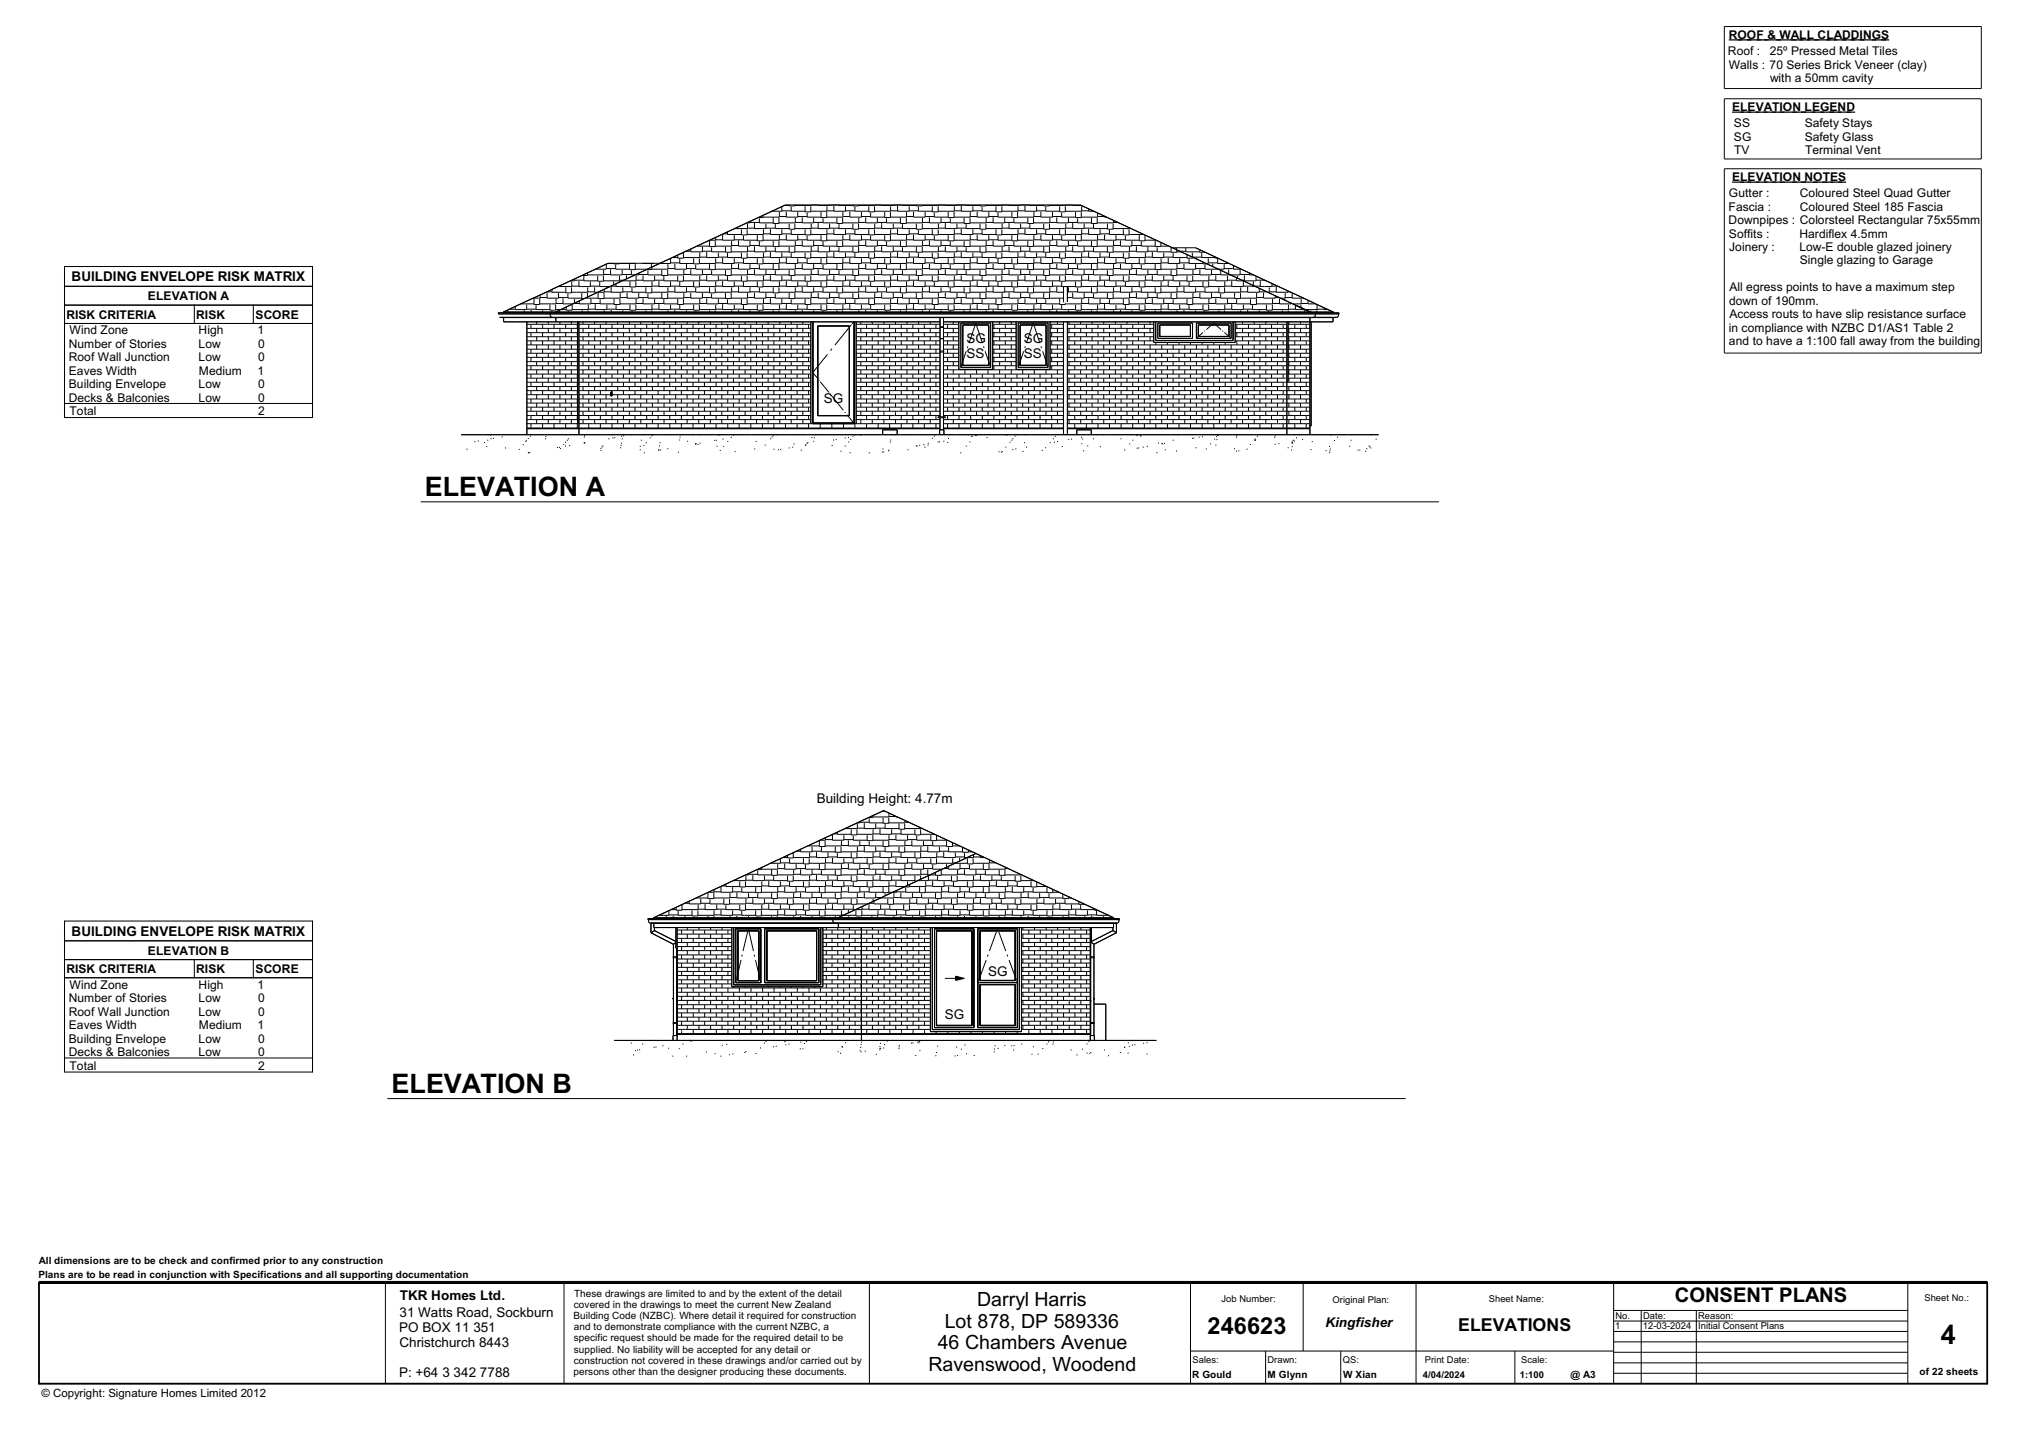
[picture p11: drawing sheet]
<svg xmlns="http://www.w3.org/2000/svg" width="420mm" height="297mm" viewBox="0 0 420 297" stroke-linecap="round" stroke-linejoin="round" font-family="sans-serif">
<defs><g id="words">
<g font-size="5.6">
<text x="88.1" y="103">ELEVATION A</text>
<text x="81.2" y="226.7">ELEVATION B</text>
<text x="402.5" y="278.8">4</text>
</g>
<text font-size="4.9" x="250.4" y="276.7">246623</text>
<text font-size="4.2" x="347.3" y="270.1">CONSENT PLANS</text>
<g font-size="4.1">
<text x="195.9" y="275.4">Lot 878, DP 589336</text>
<text x="202.6" y="270.8">Darryl Harris</text>
<text x="194.5" y="279.9">46 Chambers Avenue</text>
<text x="192.5" y="284.4">Ravenswood, Woodend</text>
</g>
<text font-size="3.7" x="302.4" y="276.1">ELEVATIONS</text>
<g font-size="2.8">
<text x="14.9" y="58.3">BUILDING ENVELOPE RISK MATRIX</text>
<text x="200.4" y="71.2">SG</text>
<text x="212.3" y="71.2">SG</text>
<text x="200.4" y="74.3">SS</text>
<text x="212.3" y="74.3">SS</text>
<text x="170.9" y="83.7">SG</text>
<text x="169.4" y="166.6">Building Height: 4.77m</text>
<text x="14.9" y="194.1">BUILDING ENVELOPE RISK MATRIX</text>
<text x="204.9" y="202.4">SG</text>
<text x="196" y="211.4">SG</text>
<text x="82.9" y="269.6">TKR Homes Ltd.</text>
<text x="82.8" y="273.2">31 Watts Road, Sockburn</text>
<text x="274.9" y="275.3">Kingfisher</text>
<text x="82.8" y="276.3">PO BOX 11 351</text>
<text x="82.8" y="279.4">Christchurch 8443</text>
<text x="82.8" y="285.6">P: +64 3 342 7788</text>
</g>
<g font-size="2.5">
<text x="358.4" y="11.4">Roof :</text>
<text x="358.5" y="8.1">ROOF &amp; WALL CLADDINGS</text>
<text x="367" y="11.4">25º Pressed Metal Tiles</text>
<text x="358.5" y="14.2">Walls : 70 Series Brick Veneer (clay)</text>
<text x="367.1" y="17">with a 50mm cavity</text>
<text x="359.2" y="23.1">ELEVATION LEGEND</text>
<text x="359.6" y="26.4">SS</text>
<text x="359.6" y="29.2">SG</text>
<text x="374.3" y="26.4">Safety Stays</text>
<text x="374.3" y="29.2">Safety Glass</text>
<text x="359.7" y="32">TV</text>
<text x="374.4" y="32">Terminal Vent</text>
<text x="358.6" y="40.9">Gutter :</text>
<text x="359.2" y="37.6">ELEVATION NOTES</text>
<text x="373.3" y="40.9">Coloured Steel Quad Gutter</text>
<text x="358.5" y="43.7">Fascia :</text>
<text x="358.5" y="46.5">Downpipes : Colorsteel Rectangular 75x55mm</text>
<text x="373.3" y="43.7">Coloured Steel 185 Fascia</text>
<text x="358.6" y="49.3">Soffits :</text>
<text x="358.6" y="52.1">Joinery :</text>
<text x="373.2" y="49.3">Hardiflex 4.5mm</text>
<text x="373.2" y="52.1">Low-E double glazed joinery</text>
<text x="373.3" y="54.9">Single glazing to Garage</text>
<text x="30.7" y="62.3">ELEVATION A</text>
<text x="358.6" y="63.2">down of 190mm.</text>
<text x="358.6" y="60.5">All egress points to have a maximum step</text>
<text x="13.8" y="66.1">RISK CRITERIA</text>
<text x="14.4" y="69.3">Wind Zone</text>
<text x="40.7" y="66.1">RISK</text>
<text x="41.2" y="69.3">High</text>
<text x="53" y="66.1">SCORE</text>
<text x="53.4" y="69.3">1</text>
<text x="358.5" y="68.8">in compliance with NZBC D1/AS1 Table 2</text>
<text x="358.6" y="71.6">and to have a 1:100 fall away from the building</text>
<text x="358.6" y="66">Access routs to have slip resistance surface</text>
<text x="14.3" y="72.1">Number of Stories</text>
<text x="14.3" y="74.9">Roof Wall Junction</text>
<text x="14.3" y="77.7">Eaves Width</text>
<text x="41.2" y="72.1">Low</text>
<text x="41.2" y="74.9">Low</text>
<text x="41.2" y="77.7">Medium</text>
<text x="53.4" y="77.7">1</text>
<text x="53.5" y="72.1">0</text>
<text x="53.5" y="74.9">0</text>
<text x="14.3" y="80.5">Building Envelope</text>
<text x="14.3" y="83.3">Decks &amp; Balconies</text>
<text x="41.2" y="83.3">Low</text>
<text x="41.2" y="80.5">Low</text>
<text x="53.5" y="83.3">0</text>
<text x="53.5" y="80.5">0</text>
<text x="14.4" y="86.1">Total</text>
<text x="53.6" y="86.1">2</text>
<text x="13.8" y="201.8">RISK CRITERIA</text>
<text x="30.7" y="198">ELEVATION B</text>
<text x="40.7" y="201.8">RISK</text>
<text x="53" y="201.8">SCORE</text>
<text x="14.3" y="207.9">Number of Stories</text>
<text x="14.4" y="205.1">Wind Zone</text>
<text x="41.2" y="205.1">High</text>
<text x="41.2" y="207.9">Low</text>
<text x="53.4" y="205.1">1</text>
<text x="53.5" y="207.9">0</text>
<text x="14.3" y="210.7">Roof Wall Junction</text>
<text x="14.3" y="213.5">Eaves Width</text>
<text x="41.2" y="210.7">Low</text>
<text x="41.2" y="213.5">Medium</text>
<text x="53.4" y="213.5">1</text>
<text x="53.5" y="210.7">0</text>
<text x="14.3" y="216.3">Building Envelope</text>
<text x="14.3" y="219.1">Decks &amp; Balconies</text>
<text x="14.4" y="221.9">Total</text>
<text x="41.2" y="219.1">Low</text>
<text x="41.2" y="216.3">Low</text>
<text x="53.5" y="219.1">0</text>
<text x="53.5" y="216.3">0</text>
<text x="53.6" y="221.9">2</text>
</g>
<text font-size="2.4" x="8.6" y="289.7">© Copyright: Signature Homes Limited 2012</text>
<g font-size="2.1">
<text x="8.1" y="262.3">All dimensions are to be check and confirmed prior to any construction</text>
<text x="8" y="265.1">Plans are to be read in conjunction with Specifications and all supporting documentation</text>
<text x="119" y="268.9">These drawings are limited to and by the extent of the detail</text>
<text x="118.9" y="273.6">Building Code (NZBC). Where detail it required for construction</text>
<text x="119" y="271.3">covered in the drawings to meet the current New Zealand</text>
<text x="119" y="275.9">and to demonstrate compliance with the current NZBC, a</text>
<text x="119" y="278.3">specific request should be made for the required detail to be</text>
<text x="119" y="280.6">supplied. No liability will be accepted for any detail or</text>
<text x="119" y="285.2">persons other than the designer producing these documents.</text>
<text x="119" y="282.9">construction not covered in these drawings and/or carried out by</text>
<text x="247.2" y="285.9">R Gould</text>
<text x="262.9" y="285.9">M Glynn</text>
<text x="278.6" y="285.9">W Xian</text>
<text x="325.7" y="285.9">@ A3</text>
<text x="398.1" y="285.2">of 22 sheets</text>
</g>
<g font-size="1.9">
<text x="399.1" y="269.9">Sheet No.:</text>
<text x="253.3" y="270.1">Job Number:</text>
<text x="276.4" y="270.3">Original Plan:</text>
<text x="308.7" y="270.1">Sheet Name:</text>
<text x="335" y="275.8">1</text>
<text x="335" y="273.6">No.</text>
<text x="340.7" y="275.8">12-03-2024</text>
<text x="340.7" y="273.6">Date:</text>
<text x="352.2" y="273.6">Reason:</text>
<text x="352.2" y="275.8">Initial Consent Plans</text>
<text x="247.3" y="282.7">Sales:</text>
<text x="262.8" y="282.7">Drawn:</text>
<text x="278.5" y="282.7">QS:</text>
<text x="295.1" y="285.8">4/04/2024</text>
<text x="295.5" y="282.7">Print Date:</text>
<text x="315.2" y="285.8">1:100</text>
<text x="315.5" y="282.8">Scale:</text>
</g>
</g></defs>
<path d="M8.1 266.1h404v20.9h-404z" fill="none" stroke="#000" stroke-width=".38"/>
<g fill="none" stroke="#000" stroke-width=".21">
<path d="M357.6 5.5h53.3v12.9h-53.3zM357.6 20.5h53.3v12.5h-53.3zM357.6 35h53.3v38.2h-53.3zM13.4 59.4h51.4M13.4 55.3h51.4v31.3h-51.4zM117.3 59.6v1.1h1.2v-1.1M118.6 58.4v1h-2.9M118.6 59.4h1.5M119.1 57.9v.4h-.8M119.1 58.1h2M119.7 57.6l-6.5 3M120.1 58.3v1.1h2.3v-1"/>
<path d="M121.1 57.3v1h2.9M121.8 56.6v.5h-1.1M121.9 59.6v1h-3.4M122.4 59.4h2M123.3 59.5v1.1h2v-.6M124 57.2v1.1h1.1v-1.1M124.4 58.5v.9h2.1M125.2 56v1h-3.4M125.2 56.9h1.4M125.7 54.8v1h-2.2M125.7 55.7h2M125.7 59.6v.2"/>
<path d="M126 54.7h1.3M126.6 55.9v1.1h2.4v-1M126.7 59.5v1.1h2.5v-1M126.8 59.4h1M127.3 54.6v.1h1.1v-.1M127.3 58.4v.7M127.7 54.9v.9h2.9M127.8 58.9v.5h2.8M128.4 58.4v.1M128.5 57.2v1.1h-3.4M128.5 58.1h.8M129 56.9h1.9"/>
<path d="M129.9 57.1v.8M130.6 54.8v1.1h1.1v-1.1M130.6 58.4v1.1h1.3v-1.1M130.9 56.1v.9h1.6v-.3M131.1 59.7v.9h2.8M131.7 55.8h2.6M131.8 54.6l-3.4 .1M131.9 57.2v1.1h-2.8M131.9 58.1h1.4M132.5 56.9h1.9M133.2 54.6h2.4M133.3 57.1v1.2h2.5v-1.1"/>
<path d="M133.8 56h.1M133.9 59.6v1.1h1.3v-1.1M134.4 56.1v.9h2.8M135.1 54.8v.7M135.2 55.4v.5h-1.2M135.2 58.4v1h-3.3M135.2 59.4h1.5M135.8 58.1h1.9M136.5 54.7v.1M136.7 58.3v1.1h2.4v-1M136.9 54.6h-10.8l-12.9 6M137.2 56v1.1h1.3v-1.1"/>
<path d="M137.7 57.3v1h2.8M138.5 59.6v1h-3.3M138.5 54.8v1h-3.3M138.5 55.7h1.5M139.1 59.4h1.9M139.1 53.6v1.1h-2.2M139.1 54.5h1.9M139.4 53.4h1.1M140 59.5v1.1h2.4v-1M140 54.7v1.1h2.4v-1M140.5 57.2v1.1h1.2v-1.1M141 58.5v.9h2.8"/>
<path d="M141 53.7v1h2.8M141.7 52.4v1.2h-1.2v-.7M141.8 56v1h-3.3M141.8 56.9h1.5M142.2 52.1h1.1M142.4 55.7h1.9M143.3 55.9v1.1h2.4v-1M143.8 58.4v1.1h1.2v-1.1M143.8 53.6v1.1h1.2v-1.1M144.3 59.7v.9h2.9M144.3 54.9v.9h2.9M144.6 51.1h2.6"/>
<path d="M145.1 57.2v1.1h-3.4M145.1 58.1h1.5M145.1 52.4v1h-3.4M145.1 53.3h1.5M145.7 51.2v1h-2.4v-.6M145.7 56.9h1.9M145.7 52.1h1.9M146.6 57.1v1.2h2.4v-1.1M146.6 52.3v1.1h2.4v-1M147.2 59.6v1.1h1.1v-1.1M147.2 54.8v1.1h1.1v-1.1M147.2 50v1.1h1.1v-1.1"/>
<path d="M147.6 56.1v.9h2.9M147.6 51.3v.9h2.9M148.4 58.4v1h-3.4M148.4 59.4h1.5M148.4 53.6v1.1h-3.4M148.4 49.2v.6h-1.2M148.4 54.5h1.5M148.4 49.7h1.5M149 58.1h1.9M149 53.3h1.9M149.9 58.3v1.1h2.4v-1M149.9 53.5v1.2h2.4v-1.1"/>
<path d="M149.9 48.7v1.1h2.4v-1M149.9 48.5h1M150.5 56v1.1h1.1v-1.1M150.5 51.2v1.1h1.1v-1.1M150.9 57.3v1h2.9M150.9 52.5v.9h2.9M150.9 48.1v.5h2.9M151.7 59.6v1h-3.4M151.7 54.8v1h-3.4M151.7 50v1.1h-3.4M151.7 55.7h1.5M151.7 50.9h1.5"/>
<path d="M152.3 59.4h1.9M152.3 54.5h1.9M152.3 49.7h1.9M153.2 59.5v1.1h2.3v-1M153.2 54.7v1.1h2.3v-1M153.2 49.9v1.2h2.3v-1.1M153.8 57.2v1.1h1.1v-1.1M153.8 52.4v1.2h1.1v-1.2M153.8 47.6v1.1h1.1v-1.1M154.2 58.5v.9h2.9M154.2 53.7v1h2.9M154.2 48.9v.9h2.9"/>
<path d="M155 56v1h-3.4M155 51.2v1h-3.4M155 46.4v1h-2.7M155 56.9h1.5M155 52.1h1.5M155 47.3h1.5M155.5 45.9v.3h-.6M155.5 55.7h2M155.5 50.9h2M155.5 46.1h2M156.5 55.9v1.1h2.3v-1M156.5 51.1v1.1h2.3v-1"/>
<path d="M156.5 46.3v1.1h2.3v-1M157.1 58.4v1.1h1.1v-1.1M157.1 53.6v1.1h1.1v-1.1M157.1 48.8v1.2h1.1v-1.2M157.5 59.7v.9h2.9M157.5 54.9v.9h2.9M157.5 50.1v1h2.9M157.5 45.3v.9h2.9M158.2 44.7v.4h-1M158.3 57.2v1.1h-3.4M158.3 58.1h1.5M158.3 52.4v1h-3.4"/>
<path d="M158.3 47.6v1h-3.4M158.3 53.3h1.5M158.3 48.5h1.5M158.8 56.9h2M158.8 52.1h2M158.8 47.3h2M159.8 57.1v1.2h2.3v-1.1M159.8 52.3v1.1h2.3v-1M159.8 47.5v1.1h2.3v-1M160.4 59.6v1.1h1.1v-1.1M160.4 54.8v1.1h1.1v-1.1M160.4 50v1.1h1.1v-1.1"/>
<path d="M160.4 45.2v1.2h1.1v-1.2M160.8 56.1v.9h2.9M160.8 51.3v.9h2.9M160.8 46.5v.9h2.9M161.6 58.4v1h-3.4M161.6 59.4h1.5M161.6 53.6v1.1h-3.4M161.6 48.8v1h-3.4M161.6 54.5h1.5M161.6 49.7h1.5M161.6 44.9h1.5M161.6 44v1h-3.4"/>
<path d="M162.1 58.1h2M162.1 53.3h2M162.1 48.5h2M162.1 42.8v1h-2.1M162.1 43.7h2M162.6 42.6h1.1M163.1 58.3v1.1h2.3v-1M163.1 53.5v1.2h2.3v-1.1M163.1 48.7v1.1h2.3v-1M163.1 43.9v1.1h2.3v-1M163.7 56v1.1h1.1v-1.1M163.7 51.2v1.1h1.1v-1.1"/>
<path d="M163.7 46.4v1.1h1.1v-1.1M163.7 42.5v.2h1.1v-.2M164.1 42.9v.9h2.9M164.1 47.7v.9h2.9M164.1 52.5v.9h2.9M164.1 57.3v1h2.9M164.9 59.6v1h-3.4M164.9 54.8v1h-3.4M164.9 50v1.1h-3.4M164.9 45.2v1h-3.4M164.9 55.7h1.5M164.9 50.9h1.5"/>
<path d="M164.9 46.1h1.5M165.4 59.4h2M165.4 54.5h2M165.4 49.7h2M165.4 44.9h2M166.4 59.5v1.1h2.3v-1M166.4 54.7v1.1h2.3v-1M166.4 49.9v1.2h2.3v-1.1M166.4 45.1v1.1h2.3v-1M167 57.2v1.1h1.1v-1.1M167 52.4v1.2h1.1v-1.2M167 47.6v1.1h1.1v-1.1"/>
<path d="M167 42.8v1.1h1.1v-1.1M167.4 58.5v.9h2.9M167.4 53.7v1h2.9M167.4 48.9v.9h2.9M167.4 44.1v.9h2.9M168.2 56v1h-3.4M168.2 51.2v1h-3.4M168.2 46.4v1h-3.4M168.2 56.9h1.5M168.2 52.1h1.5M168.2 47.3h1.5M168.2 42.5v.1h-3.4"/>
<path d="M168.2 42.5h1.5M168.7 55.7h2M168.7 50.9h2M168.7 46.1h2M169.7 55.9v1.1h2.3v-1M169.7 51.1v1.1h2.3v-1M169.7 46.3v1.1h2.3v-1M169.7 42.5v.1h2.3v-.1M170.3 58.4v1.1h1.1v-1.1M170.3 53.6v1.1h1.1v-1.1M170.3 48.8v1.2h1.1v-1.2M170.3 44v1.1h1.1v-1.1"/>
<path d="M170.7 59.7v.9h2.9M170.7 54.9v.9h2.9M170.7 50.1v1h2.9M170.7 45.3v.9h2.9M171.5 57.2v1.1h-3.4M171.5 58.1h1.4M171.5 52.4v1h-3.4M171.5 47.6v1h-3.4M171.5 53.3h1.4M171.5 48.5h1.4M171.5 42.8v1h-3.4M171.5 43.7h1.4"/>
<path d="M172 56.9h2M172 52.1h2M172 47.3h2M172 42.5h2M172.9 57.1v1.2h2.4v-1.1M172.9 52.3v1.1h2.4v-1M172.9 47.5v1.1h2.4v-1M172.9 42.7v1.1h2.4v-1M173.6 59.6v1.1h1.2v-1.1M173.6 54.8v1.1h1.2v-1.1M173.6 50v1.1h1.2v-1.1M173.6 45.2v1.2h1.2v-1.2"/>
<path d="M174 56.1v.9h2.9M174 51.3v.9h2.9M174 46.5v.9h2.9M174 42.5v.1h2.9M174.8 58.4v1h-3.4M174.8 59.4h1.4M174.8 53.6v1.1h-3.4M174.8 48.8v1h-3.4M174.8 54.5h1.4M174.8 49.7h1.4M174.8 44.9h1.4M174.8 44v1h-3.4"/>
<path d="M175.3 58.1h2M175.3 53.3h2M175.3 48.5h2M175.3 43.7h2M176.2 58.3v1.1h2.4v-1M176.2 53.5v1.2h2.4v-1.1M176.2 48.7v1.1h2.4v-1M176.2 43.9v1.1h2.4v-1M176.9 56v1.1h1.2v-1.1M176.9 51.2v1.1h1.2v-1.1M176.9 46.4v1.1h1.2v-1.1M176.9 42.5v.2h1.2v-.2"/>
<path d="M177.3 42.9v.9h2.9M177.3 47.7v.9h2.9M177.3 52.5v.9h2.9M177.3 57.3v1h2.9M178.1 59.6v1h-3.3M178.1 54.8v1h-3.3M178.1 50v1.1h-3.3M178.1 45.2v1h-3.3M178.1 55.7h1.4M178.1 50.9h1.4M178.1 46.1h1.4M178.6 59.4h2"/>
<path d="M178.6 54.5h2M178.6 49.7h2M178.6 44.9h2M179.5 59.5v1.1h2.4v-1M179.5 54.7v1.1h2.4v-1M179.5 49.9v1.2h2.4v-1.1M179.5 45.1v1.1h2.4v-1M180.2 57.2v1.1h1.2v-1.1M180.2 52.4v1.2h1.2v-1.2M180.2 47.6v1.1h1.2v-1.1M180.2 42.8v1.1h1.2v-1.1M180.6 58.5v.9h2.9"/>
<path d="M180.6 53.7v1h2.9M180.6 48.9v.9h2.9M180.6 44.1v.9h2.9M181.4 56v1h-3.3M181.4 51.2v1h-3.3M181.4 46.4v1h-3.3M181.4 56.9h1.4M181.4 52.1h1.4M181.4 47.3h1.4M181.4 42.5v.1h-3.3M181.4 42.5h1.4M181.9 55.7h2"/>
<path d="M181.9 50.9h2M181.9 46.1h2M182.8 55.9v1.1h2.5v-1M182.8 51.1v1.1h2.5v-1M182.8 46.3v1.1h2.5v-1M182.8 42.5v.1h2.5v-.1M183.5 58.4v1.1h1.2v-1.1M183.5 53.6v1.1h1.2v-1.1M183.5 48.8v1.2h1.2v-1.2M183.5 44v1.1h1.2v-1.1M183.9 59.7v.9h2.8M183.9 54.9v.9h2.8"/>
<path d="M183.9 50.1v1h2.8M183.9 45.3v.9h2.8M184.7 57.2v1.1h-3.3M184.7 58.1h1.4M184.7 52.4v1h-3.3M184.7 47.6v1h-3.3M184.7 53.3h1.4M184.7 48.5h1.4M184.7 42.8v1h-3.3M184.7 43.7h1.4M185.3 56.9h1.9M185.3 52.1h1.9"/>
<path d="M185.3 47.3h1.9M185.3 42.5h1.9M186.1 57.1v1.2h2.5v-1.1M186.1 52.3v1.1h2.5v-1M186.1 47.5v1.1h2.5v-1M186.1 42.7v1.1h2.5v-1M186.7 59.6v1.1h1.3v-1.1M186.7 54.8v1.1h1.3v-1.1M186.7 50v1.1h1.3v-1.1M186.7 45.2v1.2h1.3v-1.2M187.2 56.1v.9h2.8M187.2 51.3v.9h2.8"/>
<path d="M187.2 46.5v.9h2.8M187.2 42.5v.1h2.8M188 58.4v1h-3.3M188 59.4h1.4M188 53.6v1.1h-3.3M188 48.8v1h-3.3M188 54.5h1.4M188 49.7h1.4M188 44.9h1.4M188 44v1h-3.3M188.6 58.1h1.9M188.6 53.3h1.9"/>
<path d="M188.6 48.5h1.9M188.6 43.7h1.9M189.4 58.3v1.1h2.5v-1M189.4 53.5v1.2h2.5v-1.1M189.4 48.7v1.1h2.5v-1M189.4 43.9v1.1h2.5v-1M190 56v1.1h1.3v-1.1M190 51.2v1.1h1.3v-1.1M190 46.4v1.1h1.3v-1.1M190 42.5v.2h1.3v-.2M190.5 42.9v.9h2.8M190.5 47.7v.9h2.8"/>
<path d="M190.5 52.5v.9h2.8M190.5 57.3v1h2.8M191.3 59.6v1h-3.3M191.3 54.8v1h-3.3M191.3 50v1.1h-3.3M191.3 45.2v1h-3.3M191.3 55.7h1.4M191.3 50.9h1.4M191.3 46.1h1.4M191.9 59.4h1.9M191.9 54.5h1.9M191.9 49.7h1.9"/>
<path d="M191.9 44.9h1.9M192.7 59.5v1.1h2.5v-1M192.7 54.7v1.1h2.5v-1M192.7 49.9v1.2h2.5v-1.1M192.7 45.1v1.1h2.5v-1M193.3 57.2v1.1h1.3v-1.1M193.3 52.4v1.2h1.3v-1.2M193.3 47.6v1.1h1.3v-1.1M193.3 42.8v1.1h1.3v-1.1M193.8 58.5v.9h2.8M193.8 53.7v1h2.8M193.8 48.9v.9h2.8"/>
<path d="M193.8 44.1v.9h2.8M194.6 56v1h-3.3M194.6 51.2v1h-3.3M194.6 46.4v1h-3.3M194.6 56.9h1.4M194.6 52.1h1.4M194.6 47.3h1.4M194.6 42.5v.1h-3.3M194.6 42.5h1.4M195.2 55.7h1.9M195.2 50.9h1.9M195.2 46.1h1.9"/>
<path d="M196 55.9v1.1h2.5v-1M196 51.1v1.1h2.5v-1M196 46.3v1.1h2.5v-1M196 42.5v.1h2.5v-.1M196.6 58.4v1.1h1.3v-1.1M196.6 53.6v1.1h1.3v-1.1M196.6 48.8v1.2h1.3v-1.2M196.6 44v1.1h1.3v-1.1M197.1 59.7v.9h2.8M197.1 54.9v.9h2.8M197.1 50.1v1h2.8M197.1 45.3v.9h2.8"/>
<path d="M197.9 57.2v1.1h-3.3M197.9 58.1h1.4M197.9 52.4v1h-3.3M197.9 47.6v1h-3.3M197.9 53.3h1.4M197.9 48.5h1.4M197.9 42.8v1h-3.3M197.9 43.7h1.4M198.5 56.9h1.9M198.5 52.1h1.9M198.5 47.3h1.9M198.5 42.5h1.9"/>
<path d="M199.3 57.1v1.2h2.5v-1.1M199.3 52.3v1.1h2.5v-1M199.3 47.5v1.1h2.5v-1M199.3 42.7v1.1h2.5v-1M199.9 59.6v1.1h1.3v-1.1M199.9 54.8v1.1h1.3v-1.1M199.9 50v1.1h1.3v-1.1M199.9 45.2v1.2h1.3v-1.2M200.4 56.1v.9h2.8M200.4 51.3v.9h2.8M200.4 46.5v.9h2.8M200.4 42.5v.1h2.8"/>
<path d="M201.2 58.4v1h-3.3M201.2 59.4h1.4M201.2 53.6v1.1h-3.3M201.2 48.8v1h-3.3M201.2 54.5h1.4M201.2 49.7h1.4M201.2 44.9h1.4M201.2 44v1h-3.3M201.8 58.1h1.9M201.8 53.3h1.9M201.8 48.5h1.9M201.8 43.7h1.9"/>
<path d="M202.6 58.3v1.1h2.5v-1M202.6 53.5v1.2h2.5v-1.1M202.6 48.7v1.1h2.5v-1M202.6 43.9v1.1h2.5v-1M203.2 56v1.1h1.3v-1.1M203.2 51.2v1.1h1.3v-1.1M203.2 46.4v1.1h1.3v-1.1M203.2 42.5v.2h1.3v-.2M203.7 57.3v1h2.8M203.7 52.5v.9h2.8M203.7 47.7v.9h2.8M203.7 42.9v.9h2.8"/>
<path d="M204.5 59.6v1h-3.3M204.5 54.8v1h-3.3M204.5 50v1.1h-3.3M204.5 45.2v1h-3.3M204.5 55.7h1.5M204.5 50.9h1.5M204.5 46.1h1.5M205.1 59.4h1.9M205.1 54.5h1.9M205.1 49.7h1.9M205.1 44.9h1.9M206 59.5v1.1h2.4v-1"/>
<path d="M206 54.7v1.1h2.4v-1M206 49.9v1.2h2.4v-1.1M206 45.1v1.1h2.4v-1M206.5 57.2v1.1h1.3v-1.1M206.5 52.4v1.2h1.3v-1.2M206.5 47.6v1.1h1.3v-1.1M206.5 42.8v1.1h1.3v-1.1M207 58.5v.9h2.8M207 53.7v1h2.8M207 48.9v.9h2.8M207 44.1v.9h2.8M207.8 56v1h-3.3"/>
<path d="M207.8 51.2v1h-3.3M207.8 46.4v1h-3.3M207.8 56.9h1.5M207.8 52.1h1.5M207.8 47.3h1.5M207.8 42.5v.1h-3.3M207.8 42.5h1.5M208.4 55.7h1.9M208.4 50.9h1.9M208.4 46.1h1.9M209.3 55.9v1.1h2.4v-1M209.3 51.1v1.1h2.4v-1"/>
<path d="M209.3 46.3v1.1h2.4v-1M209.3 42.5v.1h2.4v-.1M209.8 58.4v1.1h1.2v-1.1M209.8 53.6v1.1h1.2v-1.1M209.8 48.8v1.2h1.2v-1.2M209.8 44v1.1h1.2v-1.1M210.3 59.7v.9h2.8M210.3 54.9v.9h2.8M210.3 50.1v1h2.8M210.3 45.3v.9h2.8M211.1 57.2v1.1h-3.3M211.1 58.1h1.5"/>
<path d="M211.1 52.4v1h-3.3M211.1 47.6v1h-3.3M211.1 53.3h1.5M211.1 48.5h1.5M211.1 42.8v1h-3.3M211.1 43.7h1.5M211.7 56.9h1.9M211.7 52.1h1.9M211.7 47.3h1.9M211.7 42.5h1.9M212.6 57.1v1.2h2.4v-1.1M212.6 52.3v1.1h2.4v-1"/>
<path d="M212.6 47.5v1.1h2.4v-1M212.6 42.7v1.1h2.4v-1M213.1 59.6v1.1h1.2v-1.1M213.1 54.8v1.1h1.2v-1.1M213.1 50v1.1h1.2v-1.1M213.1 45.2v1.2h1.2v-1.2M213.6 56.1v.9h2.9M213.6 51.3v.9h2.9M213.6 46.5v.9h2.9M213.6 42.5v.1h2.9M214.4 58.4v1h-3.4M214.4 59.4h1.5"/>
<path d="M214.4 53.6v1.1h-3.4M214.4 48.8v1h-3.4M214.4 54.5h1.5M214.4 49.7h1.5M214.4 44.9h1.5M214.4 44v1h-3.4M215 58.1h1.9M215 53.3h1.9M215 48.5h1.9M215 43.7h1.9M215.9 58.3v1.1h2.4v-1M215.9 53.5v1.2h2.4v-1.1"/>
<path d="M215.9 48.7v1.1h2.4v-1M215.9 43.9v1.1h2.4v-1M216.5 56v1.1h1.1v-1.1M216.5 51.2v1.1h1.1v-1.1M216.5 46.4v1.1h1.1v-1.1M216.5 42.5v.2h1.1v-.2M216.9 57.3v1h2.9M216.9 52.5v.9h2.9M216.9 47.7v.9h2.9M216.9 42.9v.9h2.9M217.7 59.6v1h-3.4M217.7 54.8v1h-3.4"/>
<path d="M217.7 50v1.1h-3.4M217.7 45.2v1h-3.4M217.7 55.7h1.5M217.7 50.9h1.5M217.7 46.1h1.5M218.3 59.4h1.9M218.3 54.5h1.9M218.3 49.7h1.9M218.3 44.9h1.9M219.2 59.5v1.1h1.4M219.2 54.7v1.1h2.4v-1M219.2 49.9v1.2h2.4v-1.1"/>
<path d="M219.2 45.1v1.1h2.4v-1M219.8 57.2v1.1h1.1v-1.1M219.8 52.4v1.2h1.1v-1.2M219.8 47.6v1.1h1.1v-1.1M219.8 42.8v1.1h1.1v-1.1M220.2 58.5v.9h2.9M220.2 53.7v1h2.9M220.2 48.9v.9h2.9M220.2 44.1v.9h2.9M220.6 59.4v3.3M221 56v1h-3.4M221 51.2v1h-3.4"/>
<path d="M221 46.4v1h-3.4M221 56.9h1.5M221 52.1h1.5M221 47.3h1.5M221 42.5v.1h-3.4M221 42.5h1.5M221.4 59.4v3.3M221.6 59.6v1h-.2M221.6 55.7h1.9M221.6 50.9h1.9M221.6 46.1h1.9M222.5 55.9v1.1h2.3v-1"/>
<path d="M222.5 51.1v1.1h2.3v-1M222.5 46.3v1.1h2.3v-1M222.5 42.5v.1h1.8M223.1 58.4v1.1h1.1v-1.1M223.1 53.6v1.1h1.1v-1.1M223.1 48.8v1.2h1.1v-1.2M223.1 44v1.1h1.1v-1.1M223.5 59.7v.9h2.9M223.5 54.9v.9h2.9M223.5 50.1v1h2.9M223.5 45.3v.9h2.9M224.3 57.2v1.1h-3.4"/>
<path d="M224.3 58.1h1.5M224.3 52.4v1h-3.4M224.3 47.6v1h-3.4M224.3 53.3h1.5M224.3 48.5h1.5M224.3 42.8v1h-3.4M224.3 43.7h1.5M224.8 56.9h2M224.8 52.1h2M224.8 47.3h2M225.8 47.5v1.1h2.3v-1M225.8 52.3v1.1h2.3v-1"/>
<path d="M225.8 57.1v1.2h2.3v-1.1M225.8 43.3v.5h1.1M226.4 59.6v1.1h1.1v-1.1M226.4 54.8v1.1h1.1v-1.1M226.4 50v1.1h1.1v-1.1M226.4 45.2v1.2h1.1v-1.2M226.8 56.1v.9h2.9M226.8 51.3v.9h2.9M226.8 46.5v.9h2.9M227.6 58.4v1h-3.4M227.6 59.4h1.5M227.6 53.6v1.1h-3.4"/>
<path d="M227.6 48.8v1h-3.4M227.6 54.5h1.5M227.6 49.7h1.5M227.6 44.9h1.5M227.6 44.2v.8h-3.4M227.8 44.2l43.9 20.5v.2M227.8 44.2l-3.8-1.7h-61.1l-47.7 22.2M227.8 44.2l.8 .4M228.1 58.1h2M228.1 53.3h2M228.1 48.5h2M229.1 44.8v.2h.3"/>
<path d="M229.1 48.7v1.1h2.3v-1M229.1 53.5v1.2h2.3v-1.1M229.1 58.3v1.1h2.3v-1M229.7 46.4v1.1h1.1v-1.1M229.7 51.2v1.1h1.1v-1.1M229.7 56v1.1h1.1v-1.1M230.1 47.7v.9h2.9M230.1 52.5v.9h2.9M230.1 57.3v1h2.9M230.9 45.7v.5h-3.4M230.9 50v1.1h-3.4M230.9 54.8v1h-3.4"/>
<path d="M230.9 59.6v1h-3.4M230.9 55.7h1.5M230.9 50.9h1.5M230.9 46.1h.9M231.4 59.4h2M231.4 54.5h2M231.4 49.7h2M232.4 49.9v1.2h2.3v-1.1M232.4 54.7v1.1h2.3v-1M232.4 59.5v1.1h2.3v-1M233 47.6v1.1h1.1v-1.1M233 52.4v1.2h1.1v-1.2"/>
<path d="M233 57.2v1.1h1.1v-1.1M233.4 48.9v.9h2.9M233.4 53.7v1h2.9M233.4 58.5v.9h2.9M234.1 48.6h3.1M234.2 47.2v.2h-3.4M234.2 51.2v1h-3.4M234.2 56v1h-3.4M234.2 56.9h1.5M234.2 52.1h1.5M234.2 47.3h.2M234.7 55.7h2"/>
<path d="M234.7 50.9h2M235.7 51.1v1.1h2.3v-1M235.7 55.9v1.1h2.3v-1M235.9 48l4.4 2.1M236.3 48.8v1.2h1.1v-1.2M236.3 53.6v1.1h1.1v-1.1M236.3 58.4v1.1h1.1v-1.1M236.7 50.1v1h2.9M236.7 54.9v.9h2.9M236.7 59.7v.9h2.9M237.4 49.8h2.4M237.5 52.4v1h-3.4"/>
<path d="M237.5 57.2v1.1h-3.4M237.5 58.1h1.5M237.5 53.3h1.5M238 56.9h2M238 52.1h2M239 52.3v1.1h2.3v-1M239 57.1v1.2h2.3v-1.1M239.6 50v1.1h1.1v-.8M239.6 54.8v1.1h1.1v-1.1M239.6 59.6v1.1h1.1v-1.1M240 51.3v.9h2.9M240 56.1v.9h2.9"/>
<path d="M240.7 51.1h1.6M240.8 53.6v1.1h-3.4M240.8 58.4v1h-3.4M240.8 59.4h1.5M240.8 54.5h1.5M241.3 58.1h2M241.3 53.3h2M242.3 53.5v1.2h2.3v-1.1M242.3 58.3v1.1h2.3v-1M242.9 51.3v1h1.2v-.5M242.9 56v1.1h1.2v-1.1M243.1 51.4h4.8l28.6 13.3"/>
<path d="M243.3 52.5v.9h2.9M243.3 57.3v1h2.9M244 51.4v.4M244.1 52.2h.8M244.1 54.8v1h-3.4M244.1 59.6v1h-3.4M244.1 55.7h1.4M244.6 59.4h2M244.6 54.5h2M244.7 52.1h1.2M245.5 54.7v1.1h2.4v-1M245.5 59.5v1.1h2.4v-1"/>
<path d="M245.9 51.4v.8h2.9M246.2 52.8v.8h1.2v-.2h.1M246.2 57.2v1.1h1.2v-1.1M246.6 53.7v1h2.9M246.6 58.5v.9h2.9M247.3 52.4v.9h1.9M247.4 56v1h-3.3M247.4 56.9h1.4M247.9 55.7h2M248.2 53.5v.3M248.8 51.8v.5h1.1M248.8 55.9v1.1h2.4v-1"/>
<path d="M249.2 52.5v.9h2.9M249.5 54.4v.3h.8M249.5 58.4v1.1h1.2v-1.1M249.9 59.7v.9h2.9M250.6 53.6v1.1h-.5M250.6 54.5h1.9M250.7 57.2v1.1h-3.3M250.7 58.1h1.4M251.2 56.9h2M251.5 54.7v.6M252.1 53.3v.3h.4M252.1 57.1v1.2h2.5v-1.1"/>
<path d="M252.5 53.7v1h2.3M252.8 55.9h.1M252.8 59.6v1.1h1.2v-1.1M253.4 56v.2M253.9 54.8v1h-4v-.9M253.9 55.7h1.9M254 58.4v1h-3.3M254 59.4h1.4M254.6 58.1h1.9M254.8 55.9v1M255.4 58.3v1.1h2.5v-1M255.8 55.1v.7h1.6"/>
<path d="M256 57.4l3.8 1.8M256.5 57.6v.7h1.3M256.6 57.2v.5M257.2 56v1h-4v-.9M257.2 56.9h1.9M257.3 59.6v1h-3.3M257.6 58.1h.5M257.9 59.4h1.9M258.1 57.1v1.2h2.4v-1M258.7 59.5v1.1h2.5v-.8M259.1 56.6v.4h.9M259.8 59.2v.2h.5"/>
<path d="M259.9 58.4v.8M260.1 59.4h1.3M260.5 58.1h1.8M261.4 58.3v1.1h2.4v-.6M262.4 58.2l.2 .1M263.2 59.6v1h-.3M263.8 59.4h1.1M264.7 59.5v1.1h2.4v-.3M13.4 63.3h51.4M13.4 67.1h51.4M40.3 63.3v3.8M52.5 63.3v3.8"/>
<path d="M103.3 64.9h174.4v.2M103.3 65.1h174.3M104.4 64.7h172.1M104.4 64.7v.2M104.4 64.8v.1M104.4 65.9v.9h90.5M105.3 64.4v.3M105.7 64.1h1.1M108 63h2.7M108.7 64.4v.3M109.2 64.1h2M109.2 63.2v1h-2.4v-.6"/>
<path d="M109.3 73.3h10.5M109.3 79.3h10.5M109.3 78.4h10.5M109.3 77.6h10.5M109.3 76.7h10.5M109.3 75.9h10.5M109.3 75h10.5M109.3 74.1h10.5M109.3 72.4h10.5M109.3 71.5h10.5M109.3 70.7h10.5M109.3 69.8h10.5"/>
<path d="M109.3 69h10.5M109.3 68.1h10.5M109.3 67.3h10.5M109.3 66.8v23.4M110.1 67.3v.8M110.1 69v.8M110.1 70.7v.8M110.1 72.4v.9M110.1 74.1v.9M110.1 75.9v.8M110.1 77.6v.8M110.1 79.3v.9"/>
<path d="M110.2 64.3v.4M110.7 62v1.2h1.2v-1.2M111.2 63.3v.9h2.8M111.3 66.8v.5M111.3 68.1v.9M111.3 69.8v.9M111.3 71.5v.9M111.3 73.3v.8M111.3 75v.9M111.3 76.7v.9M111.3 78.4v.9M112 61.2v.6h-1.4"/>
<path d="M112 61.7h1.5M112.5 64.4v.3M112.5 67.3v.8M112.5 69v.8M112.5 70.7v.8M112.5 72.4v.9M112.5 74.1v.9M112.5 75.9v.8M112.5 77.6v.8M112.5 79.3v.9M113.2 60.6l-8.8 4.1M113.4 60.5h1.1"/>
<path d="M113.5 60.7v1.1h2.3v-1M113.7 66.8v.5M113.7 68.1v.9M113.7 69.8v.9M113.7 71.5v.9M113.7 73.3v.8M113.7 75v.9M113.7 76.7v.9M113.7 78.4v.9M114 63.2v1.1h1.2v-1.1M114 64.9l.3 .9M114.1 65.2h.1"/>
<path d="M114.3 65.8h.1M114.5 60v.6h2.8M114.5 64.5v.2M114.7 65.8l.1 .1M114.9 67.3v.8M114.9 69v.8M114.9 70.7v.8M114.9 72.4v.9M114.9 74.1v.9M114.9 75.9v.8M114.9 77.6v.8M114.9 79.3v.9"/>
<path d="M115.2 64.7v.2zM115.2 64.2h2.2M115.3 65.9v.9M115.3 62v1h-3.4M115.3 62.9h1.5M115.8 61.7h2M116 64.4v.3M116.1 66.8v.5M116.1 68.1v.9M116.1 69.8v.9M116.1 71.5v.9M116.1 73.3v.8"/>
<path d="M116.1 75v.9M116.1 76.7v.9M116.1 78.4v.9M116.8 61.9v1.1h2M117.3 67.3v.8M117.3 69v.8M117.3 70.7v.8M117.3 72.4v.9M117.3 74.1v.9M117.3 75.9v.8M117.3 77.6v.8M117.3 79.3v.9"/>
<path d="M117.8 60.9v.9h2.8M117.9 64.5v.2M118.5 66.8v.5M118.5 68.1v.9M118.5 69.8v.9M118.5 71.5v.9M118.5 73.3v.8M118.5 75v.9M118.5 76.7v.9M118.5 78.4v.9M118.7 63.2v1.1h-1.3v-.6M119 62.9h1.1"/>
<path d="M119.1 62v.9M119.7 67.3v.8M119.7 69v.8M119.7 70.7v.8M119.7 72.4v.9M119.7 74.1v.9M119.7 75.9v.8M119.7 77.6v.8M119.7 79.3v.9M119.8 66.8v21.1M120.1 73.3h48M120.1 79.3h48"/>
<path d="M120.1 78.4h48M120.1 77.6h48M120.1 76.7h48M120.1 75.9h48M120.1 75h48M120.1 74.1h48M120.1 72.4h48M120.1 71.5h48M120.1 70.7h48M120.1 69.8h48M120.1 69h48M120.1 68.1h48"/>
<path d="M120.1 67.3h48M120.1 66.8v23.4M120.6 60.8v1.1h.6M120.7 64.4v.3M120.9 66.8v.5M120.9 68.1v.9M120.9 69.8v.9M120.9 71.5v.9M120.9 73.3v.8M120.9 75v.9M120.9 76.7v.9M120.9 78.4v.9"/>
<path d="M121.4 61.8h2.6M121.8 60.8v.8M121.9 60.5h1.4M122 64.4v.3M122 64.1h1.4M122 63.2v1h-3.3M122.1 67.3v.8M122.1 69v.8M122.1 70.7v.8M122.1 72.4v.9M122.1 74.1v.9M122.1 75.9v.8"/>
<path d="M122.1 77.6v.8M122.1 79.3v.9M122.6 62v1h-2.5v-.6M122.6 62.9h1.9M123.3 66.8v.5M123.3 68.1v.9M123.3 69.8v.9M123.3 71.5v.9M123.3 73.3v.8M123.3 75v.9M123.3 76.7v.9M123.3 78.4v.9"/>
<path d="M123.4 63.1v1.1h2.5v-1M124 60.8v1.1h1.3v-1.1M124.5 62.1v.9h2.8M124.5 67.3v.8M124.5 69v.8M124.5 70.7v.8M124.5 72.4v.9M124.5 74.1v.9M124.5 75.9v.8M124.5 77.6v.8M124.5 79.3v.9M125.3 60.5h1.4"/>
<path d="M125.3 64.4v.3M125.7 66.8v.5M125.7 68.1v.9M125.7 69.8v.9M125.7 71.5v.9M125.7 73.3v.8M125.7 75v.9M125.7 76.7v.9M125.7 78.4v.9M125.9 64.1h1.9M126.7 64.3v.4M126.9 67.3v.8"/>
<path d="M126.9 69v.8M126.9 70.7v.8M126.9 72.4v.9M126.9 74.1v.9M126.9 75.9v.8M126.9 77.6v.8M126.9 79.3v.9M127.3 62v1.2h1.3v-1.2M127.8 63.3v.9h2.8M128.1 66.8v.5M128.1 68.1v.9M128.1 69.8v.9"/>
<path d="M128.1 71.5v.9M128.1 73.3v.8M128.1 75v.9M128.1 76.7v.9M128.1 78.4v.9M128.6 60.8v1h-3.3M128.6 61.7h1.4M129.2 60.5h1.9M129.2 64.4v.3M129.3 67.3v.8M129.3 69v.8M129.3 70.7v.8"/>
<path d="M129.3 72.4v.9M129.3 74.1v.9M129.3 75.9v.8M129.3 77.6v.8M129.3 79.3v.9M130 60.7v1.1h2.5v-1M130.5 66.8v.5M130.5 68.1v.9M130.5 69.8v.9M130.5 71.5v.9M130.5 73.3v.8M130.5 75v.9"/>
<path d="M130.5 76.7v.9M130.5 78.4v.9M130.6 63.2v1.1h1.3v-1.1M131.1 64.5v.2M131.7 67.3v.8M131.7 69v.8M131.7 70.7v.8M131.7 72.4v.9M131.7 74.1v.9M131.7 75.9v.8M131.7 77.6v.8M131.7 79.3v.9"/>
<path d="M131.9 62v1h-3.3M131.9 62.9h1.4M132.5 61.7h1.9M132.9 66.8v.5M132.9 68.1v.9M132.9 69.8v.9M132.9 71.5v.9M132.9 73.3v.8M132.9 75v.9M132.9 76.7v.9M132.9 78.4v.9M133.3 61.9v1.1h2.5v-1"/>
<path d="M133.9 64.4v.3M134.1 67.3v.8M134.1 69v.8M134.1 70.7v.8M134.1 72.4v.9M134.1 74.1v.9M134.1 75.9v.8M134.1 77.6v.8M134.1 79.3v.9M134.4 60.9v.9h2.8M135.2 64.4v.3M135.2 64.1h1.5"/>
<path d="M135.2 63.2v1h-3.3M135.3 66.8v.5M135.3 68.1v.9M135.3 69.8v.9M135.3 71.5v.9M135.3 73.3v.8M135.3 75v.9M135.3 76.7v.9M135.3 78.4v.9M135.8 62.9h1.9M136.5 67.3v.8M136.5 69v.8"/>
<path d="M136.5 70.7v.8M136.5 72.4v.9M136.5 74.1v.9M136.5 75.9v.8M136.5 77.6v.8M136.5 79.3v.9M136.7 63.1v1.1h2.4v-1M137.2 60.8v1.1h1.3v-1.1M137.7 62.1v.9h2.8M137.7 66.8v.5M137.7 68.1v.9M137.7 69.8v.9"/>
<path d="M137.7 71.5v.9M137.7 73.3v.8M137.7 75v.9M137.7 76.7v.9M137.7 78.4v.9M138.5 60.5h1.5M138.5 64.4v.3M138.9 67.3v.8M138.9 69v.8M138.9 70.7v.8M138.9 72.4v.9M138.9 74.1v.9"/>
<path d="M138.9 75.9v.8M138.9 77.6v.8M138.9 79.3v.9M139.1 64.1h1.9M140 64.3v.4M140.1 66.8v.5M140.1 68.1v.9M140.1 69.8v.9M140.1 71.5v.9M140.1 73.3v.8M140.1 75v.9M140.1 76.7v.9"/>
<path d="M140.1 78.4v.9M140.5 62v1.2h1.2v-1.2M141 63.3v.9h2.8M141.3 67.3v.8M141.3 69v.8M141.3 70.7v.8M141.3 72.4v.9M141.3 74.1v.9M141.3 75.9v.8M141.3 77.6v.8M141.3 79.3v.9M141.8 60.8v1h-3.3"/>
<path d="M141.8 61.7h1.5M142.4 60.5h1.9M142.4 64.4v.3M142.5 66.8v.5M142.5 68.1v.9M142.5 69.8v.9M142.5 71.5v.9M142.5 73.3v.8M142.5 75v.9M142.5 76.7v.9M142.5 78.4v.9M143.3 60.7v1.1h2.4v-1"/>
<path d="M143.7 67.3v.8M143.7 69v.8M143.7 70.7v.8M143.7 72.4v.9M143.7 74.1v.9M143.7 75.9v.8M143.7 77.6v.8M143.7 79.3v.9M143.8 63.2v1.1h1.2v-1.1M144.3 64.5v.2M144.9 66.8v.5M144.9 68.1v.9"/>
<path d="M144.9 69.8v.9M144.9 71.5v.9M144.9 73.3v.8M144.9 75v.9M144.9 76.7v.9M144.9 78.4v.9M145.1 62v1h-3.4M145.1 62.9h1.5M145.7 61.7h1.9M146.1 67.3v.8M146.1 69v.8M146.1 70.7v.8"/>
<path d="M146.1 72.4v.9M146.1 74.1v.9M146.1 75.9v.8M146.1 77.6v.8M146.1 79.3v.9M146.6 61.9v1.1h2.4v-1M147.2 64.4v.3M147.3 66.8v.5M147.3 68.1v.9M147.3 69.8v.9M147.3 71.5v.9M147.3 73.3v.8"/>
<path d="M147.3 75v.9M147.3 76.7v.9M147.3 78.4v.9M147.6 60.9v.9h2.9M148.3 64.4v.3M148.4 64.1h1.5M148.4 63.2v1h-3.4M148.5 67.3v.8M148.5 69v.8M148.5 70.7v.8M148.5 72.4v.9M148.5 74.1v.9"/>
<path d="M148.5 75.9v.8M148.5 77.6v.8M148.5 79.3v.9M149 62.9h1.9M149.7 66.8v.5M149.7 68.1v.9M149.7 69.8v.9M149.7 71.5v.9M149.7 73.3v.8M149.7 75v.9M149.7 76.7v.9M149.7 78.4v.9"/>
<path d="M149.9 63.1v1.1h2.4v-1M150.5 60.8v1.1h1.1v-1.1M150.9 62.1v.9h2.9M150.9 67.3v.8M150.9 69v.8M150.9 70.7v.8M150.9 72.4v.9M150.9 74.1v.9M150.9 75.9v.8M150.9 77.6v.8M150.9 79.3v.9M151.7 60.5h1.5"/>
<path d="M151.7 64.4v.3M152.1 66.8v.5M152.1 68.1v.9M152.1 69.8v.9M152.1 71.5v.9M152.1 73.3v.8M152.1 75v.9M152.1 76.7v.9M152.1 78.4v.9M152.3 64.1h1.9M153.2 64.3v.4M153.3 67.3v.8"/>
<path d="M153.3 69v.8M153.3 70.7v.8M153.3 72.4v.9M153.3 74.1v.9M153.3 75.9v.8M153.3 77.6v.8M153.3 79.3v.9M153.8 62v1.2h1.1v-1.2M154.2 63.3v.9h2.9M154.5 66.8v.5M154.5 68.1v.9M154.5 69.8v.9"/>
<path d="M154.5 71.5v.9M154.5 73.3v.8M154.5 75v.9M154.5 76.7v.9M154.5 78.4v.9M155 60.8v1h-3.4M155 61.7h1.5M155.5 60.5h2M155.5 64.4v.3M155.7 67.3v.8M155.7 69v.8M155.7 70.7v.8"/>
<path d="M155.7 72.4v.9M155.7 74.1v.9M155.7 75.9v.8M155.7 77.6v.8M155.7 79.3v.9M156.5 60.7v1.1h2.3v-1M156.9 66.8v.5M156.9 68.1v.9M156.9 69.8v.9M156.9 71.5v.9M156.9 73.3v.8M156.9 75v.9"/>
<path d="M156.9 76.7v.9M156.9 78.4v.9M157.1 63.2v1.1h1.1v-1.1M157.5 64.5v.2M158.1 67.3v.8M158.1 69v.8M158.1 70.7v.8M158.1 72.4v.9M158.1 74.1v.9M158.1 75.9v.8M158.1 77.6v.8M158.1 79.3v.9"/>
<path d="M158.3 62v1h-3.4M158.3 62.9h1.5M158.8 61.7h2M159.3 66.8v.5M159.3 68.1v.9M159.3 69.8v.9M159.3 71.5v.9M159.3 73.3v.8M159.3 75v.9M159.3 76.7v.9M159.3 78.4v.9M159.8 61.9v1.1h2.3v-1"/>
<path d="M160.4 64.4v.3M160.5 67.3v.8M160.5 69v.8M160.5 70.7v.8M160.5 72.4v.9M160.5 74.1v.9M160.5 75.9v.8M160.5 77.6v.8M160.5 79.3v.9M160.8 60.9v.9h2.9M161.5 64.4v.3M161.6 64.1h1.5"/>
<path d="M161.6 63.2v1h-3.4M161.7 66.8v.5M161.7 68.1v.9M161.7 69.8v.9M161.7 71.5v.9M161.7 73.3v.8M161.7 75v.9M161.7 76.7v.9M161.7 78.4v.9M162.1 62.9h2M162.9 67.3v.8M162.9 69v.8"/>
<path d="M162.9 70.7v.8M162.9 72.4v.9M162.9 74.1v.9M162.9 75.9v.8M162.9 77.6v.8M162.9 79.3v.9M163.1 63.1v1.1h2.3v-1M163.7 60.8v1.1h1.1v-1.1M164.1 62.1v.9h2.9M164.1 66.8v.5M164.1 68.1v.9M164.1 69.8v.9"/>
<path d="M164.1 71.5v.9M164.1 73.3v.8M164.1 75v.9M164.1 76.7v.9M164.1 78.4v.9M164.9 60.5h1.5M164.9 64.4v.3M165.3 67.3v.8M165.3 69v.8M165.3 70.7v.8M165.3 72.4v.9M165.3 74.1v.9"/>
<path d="M165.3 75.9v.8M165.3 77.6v.8M165.3 79.3v.9M165.4 64.1h2M166.4 64.3v.4M166.5 66.8v.5M166.5 68.1v.9M166.5 69.8v.9M166.5 71.5v.9M166.5 73.3v.8M166.5 75v.9M166.5 76.7v.9"/>
<path d="M166.5 78.4v.9M167 62v1.2h1.1v-1.2M167.4 63.3v.9h2.9M167.7 67.3v.8M167.7 69v.8M167.7 70.7v.8M167.7 72.4v.9M167.7 74.1v.9M167.7 75.9v.8M167.7 77.6v.8M167.7 79.3v.9M168.1 66.8v21.1"/>
<path d="M168.2 60.8v1h-3.4M168.2 61.7h1.5M168.6 66.8v21.1M168.7 77.4l1 1.2M168.7 60.5h2M168.7 64.4v.3M169.6 67.6v18.6M169.6 67.6h6.5M169.6 67.6h.1M169.7 60.7v1.1h2.3v-1M169.8 78.8l.1 .2M170.1 79.2l1.8 2.2"/>
<path d="M170.3 63.2v1.1h1.1v-1.1M170.7 64.5v.2M171.5 62v1h-3.4M171.5 62.9h1.4M171.6 73.5l-3 3.8 .1 .1M172 61.7h2M172.5 72.3l-.3 .4M172.9 61.9v1.1h2.4v-1M173.6 64.4v.3M174 60.9v.9h2.9M174.8 64.4v.3M174.8 64.1h1.4"/>
<path d="M174.8 63.2v1h-3.4M175.3 62.9h2M176.1 67.6v18.6M176.1 67.6h.1M176.2 63.1v1.1h2.4v-1M176.5 67.4l-3.4 4.2M176.6 67.3h.1M176.9 60.8v1.1h1.2v-1.1M177 66.8l-.3 .4M177.1 66.8v20.9M177.1 67.9h.1M177.1 67.5h.1"/>
<path d="M177.2 66.8v21.1M177.3 62.1v.9h2.9M177.5 73.3h17.4M177.5 79.3h17.4M177.5 78.4h17.4M177.5 77.6h17.4M177.5 76.7h17.4M177.5 75.9h17.4M177.5 75h17.4M177.5 74.1h17.4M177.5 72.4h17.4M177.5 71.5h17.4"/>
<path d="M177.5 70.7h17.4M177.5 69.8h17.4M177.5 69h17.4M177.5 68.1h17.4M177.5 67.3h17.4M177.5 66.8v21.1M178.1 60.5h1.4M178.1 64.4v.3M178.5 66.8v.5M178.5 68.1v.9M178.5 69.8v.9M178.5 71.5v.9"/>
<path d="M178.5 73.3v.8M178.5 75v.9M178.5 76.7v.9M178.5 78.4v.9M178.6 64.1h2M179.5 64.3v.4M179.7 67.3v.8M179.7 69v.8M179.7 70.7v.8M179.7 72.4v.9M179.7 74.1v.9M179.7 75.9v.8"/>
<path d="M179.7 77.6v.8M179.7 79.3v.9M180.2 62v1.2h1.2v-1.2M180.6 63.3v.9h2.9M180.9 66.8v.5M180.9 68.1v.9M180.9 69.8v.9M180.9 71.5v.9M180.9 73.3v.8M180.9 75v.9M180.9 76.7v.9M180.9 78.4v.9"/>
<path d="M181.4 60.8v1h-3.3M181.4 61.7h1.4M181.9 60.5h2M181.9 64.4v.3M182.1 67.3v.8M182.1 69v.8M182.1 70.7v.8M182.1 72.4v.9M182.1 74.1v.9M182.1 75.9v.8M182.1 77.6v.8M182.1 79.3v.9"/>
<path d="M182.8 60.7v1.1h2.5v-1M183.3 66.8v.5M183.3 68.1v.9M183.3 69.8v.9M183.3 71.5v.9M183.3 73.3v.8M183.3 75v.9M183.3 76.7v.9M183.3 78.4v.9M183.5 63.2v1.1h1.2v-1.1M183.9 64.5v.2M184.5 67.3v.8"/>
<path d="M184.5 69v.8M184.5 70.7v.8M184.5 72.4v.9M184.5 74.1v.9M184.5 75.9v.8M184.5 77.6v.8M184.5 79.3v.9M184.7 62v1h-3.3M184.7 62.9h1.4M185.3 61.7h1.9M185.7 66.8v.5M185.7 68.1v.9"/>
<path d="M185.7 69.8v.9M185.7 71.5v.9M185.7 73.3v.8M185.7 75v.9M185.7 76.7v.9M185.7 78.4v.9M186.1 61.9v1.1h2.5v-1M186.7 64.4v.3M186.9 67.3v.8M186.9 69v.8M186.9 70.7v.8M186.9 72.4v.9"/>
<path d="M186.9 74.1v.9M186.9 75.9v.8M186.9 77.6v.8M186.9 79.3v.9M187.2 60.9v.9h2.8M188 64.4v.3M188 64.1h1.4M188 63.2v1h-3.3M188.1 66.8v.5M188.1 68.1v.9M188.1 69.8v.9M188.1 71.5v.9"/>
<path d="M188.1 73.3v.8M188.1 75v.9M188.1 76.7v.9M188.1 78.4v.9M188.6 62.9h1.9M189.3 67.3v.8M189.3 69v.8M189.3 70.7v.8M189.3 72.4v.9M189.3 74.1v.9M189.3 75.9v.8M189.3 77.6v.8"/>
<path d="M189.3 79.3v.9M189.4 63.1v1.1h2.5v-1M190 60.8v1.1h1.3v-1.1M190.5 62.1v.9h2.8M190.5 66.8v.5M190.5 68.1v.9M190.5 69.8v.9M190.5 71.5v.9M190.5 73.3v.8M190.5 75v.9M190.5 76.7v.9M190.5 78.4v.9"/>
<path d="M191.3 60.5h1.4M191.3 64.4v.3M191.7 67.3v.8M191.7 69v.8M191.7 70.7v.8M191.7 72.4v.9M191.7 74.1v.9M191.7 75.9v.8M191.7 77.6v.8M191.7 79.3v.9M191.9 64.1h1.9M192.7 64.3v.4"/>
<path d="M192.9 66.8v.5M192.9 68.1v.9M192.9 69.8v.9M192.9 71.5v.9M192.9 73.3v.8M192.9 75v.9M192.9 76.7v.9M192.9 78.4v.9M193.3 62v1.2h1.3v-1.2M193.8 63.3v.9h2.8M194.1 67.3v.8M194.1 69v.8"/>
<path d="M194.1 70.7v.8M194.1 72.4v.9M194.1 74.1v.9M194.1 75.9v.8M194.1 77.6v.8M194.1 79.3v.9M194.6 60.8v1h-3.3M194.6 61.7h1.4M194.9 72.8h.8v.2h-.8zM194.9 67.9h.8M194.9 65.9v6.9M194.9 73v13.4"/>
<path d="M194.9 70.2h.8M195.2 60.5h1.9M195.2 64.4v.3M195.7 73.3h3.1M195.7 79.3h24.9M195.7 78.4h24.9M195.7 77.6h24.9M195.7 76.7h24.9M195.7 75.9h3.1M195.7 75h3.1M195.7 74.1h3.1M195.7 72.4h3.1"/>
<path d="M195.7 71.5h3.1M195.7 70.7h3.1M195.7 69.8h3.1M195.7 69h3.1M195.7 68.1h3.1M195.7 67.3h3.1M195.7 65.9v6.9M195.7 73v13.4M196 60.7v1.1h2.5v-1M196.5 67.3v.8M196.5 69v.8M196.5 70.7v.8"/>
<path d="M196.5 72.4v.9M196.5 74.1v.9M196.5 75.9v.8M196.5 77.6v.8M196.5 79.3v.9M196.6 63.2v1.1h1.3v-1.1M197.1 64.5v.2M197.7 66.8v.5M197.7 68.1v.9M197.7 69.8v.9M197.7 71.5v.9M197.7 73.3v.8"/>
<path d="M197.7 75v.9M197.7 76.7v.9M197.7 78.4v.9M197.9 62v1h-3.3M197.9 62.9h1.4M198.5 61.7h1.9M198.8 66.8v9.8h7.1v-9.8M198.9 76.6v.1M198.9 77.6v.8M198.9 79.3v.9M199.3 76.2h6.1M199.3 76.2v-9.2h6.1v9.2"/>
<path d="M199.3 61.9v1.1h2.5v-1M199.6 67.4h5.5M199.6 75.8h5.5M199.6 67.4v8.4M199.6 67.4h.1M199.7 67.4h5.3M199.7 75.7h5.3M199.7 67.4v8.3M199.7 75.7l-.1 .1M199.9 64.4v.3M200.1 76.7v.9M200.1 78.4v.9"/>
<path d="M200.4 60.9v.9h2.8M200.4 72.9l-1.1 3.3M200.7 71.8l-.1 .4M201.2 64.4v.3M201.2 64.1h1.4M201.2 63.2v1h-3.3M201.3 76.6v.1M201.3 77.6v.8M201.3 79.3v.9M201.8 62.9h1.9M202.2 67.5l-1.2 3.7M202.2 67.3l.2-.3 .1 .3"/>
<path d="M202.2 67.4h.1M202.5 67.4h.1M202.5 76.7v.9M202.5 78.4v.9M202.5 67.5l1.3 3.7M202.6 63.1v1.1h2.5v-1M203.2 60.8v1.1h1.3v-1.1M203.7 62.1v.9h2.8M203.7 76.6v.1M203.7 77.6v.8M203.7 79.3v.9M204 71.8l.1 .4"/>
<path d="M204.3 72.9l1.1 3.3M204.5 60.5h1.5M204.5 64.4v.3M204.9 76.7v.9M204.9 78.4v.9M205 67.4v8.3M205 75.7l.1 .1M205.1 64.1h1.9M205.1 67.4v8.4M205.1 67.4h-.1M205.9 73.3h4.8M205.9 75.9h4.8"/>
<path d="M205.9 75h4.8M205.9 74.1h4.8M205.9 72.4h4.8M205.9 71.5h4.8M205.9 70.7h4.8M205.9 69.8h4.8M205.9 69h4.8M205.9 68.1h4.8M205.9 67.3h4.8M206 64.3v.4M206.1 67.3v.8M206.1 69v.8"/>
<path d="M206.1 70.7v.8M206.1 72.4v.9M206.1 74.1v.9M206.1 75.9v.8M206.1 77.6v.8M206.1 79.3v.9M206.5 62v1.2h1.3v-1.2M207 63.3v.9h2.8M207.3 66.8v.5M207.3 68.1v.9M207.3 69.8v.9M207.3 71.5v.9"/>
<path d="M207.3 73.3v.8M207.3 75v.9M207.3 76.7v.9M207.3 78.4v.9M207.8 60.8v1h-3.3M207.8 61.7h1.5M208.4 60.5h1.9M208.4 64.4v.3M208.5 67.3v.8M208.5 69v.8M208.5 70.7v.8M208.5 72.4v.9"/>
<path d="M208.5 74.1v.9M208.5 75.9v.8M208.5 77.6v.8M208.5 79.3v.9M209.3 60.7v1.1h2.4v-1M209.7 66.8v.5M209.7 68.1v.9M209.7 69.8v.9M209.7 71.5v.9M209.7 73.3v.8M209.7 75v.9M209.7 76.7v.9"/>
<path d="M209.7 78.4v.9M209.8 63.2v1.1h1.2v-1.1M210.3 64.5v.2M210.7 66.8v9.8h7.1v-9.8M210.9 76.6v.1M210.9 77.6v.8M210.9 79.3v.9M211.1 62v1h-3.3M211.1 62.9h1.5M211.2 76.2v-9.2h6.1v9.2M211.2 76.2h6.1M211.5 67.4h5.5"/>
<path d="M211.5 75.8h5.5M211.5 67.4v8.4M211.5 67.4h.1M211.6 67.4h5.3M211.6 75.7h5.3M211.6 67.4v8.3M211.6 75.7l-.1 .1M211.7 61.7h1.9M212.1 76.7v.9M212.1 78.4v.9M212.3 72.9l-1.1 3.3M212.6 61.9v1.1h2.4v-1"/>
<path d="M212.6 71.8l-.1 .4M213.1 64.4v.3M213.3 76.6v.1M213.3 77.6v.8M213.3 79.3v.9M213.6 60.9v.9h2.9M214.1 67.5l-1.2 3.7M214.1 67.4h.1M214.2 67.3v-.3l.2 .3M214.3 64.4v.3M214.4 67.4h.1M214.4 64.1h1.5"/>
<path d="M214.4 63.2v1h-3.4M214.4 67.5l1.2 3.7M214.5 76.7v.9M214.5 78.4v.9M215 62.9h1.9M215.7 76.6v.1M215.7 77.6v.8M215.7 79.3v.9M215.9 63.1v1.1h2.4v-1M215.9 71.8l.1 .4M216.2 72.9l1.1 3.3M216.5 60.8v1.1h1.1v-1.1"/>
<path d="M216.9 62.1v.9h2.9M216.9 67.4v8.3M216.9 76.7v.9M216.9 78.4v.9M216.9 75.7l.1 .1M217 67.4v8.4M217 67.4h-.1M217.6 61.8h3M217.7 60.5h1.5M217.7 64.4v.3M217.8 73.3h2.8M217.8 75.9h2.8"/>
<path d="M217.8 75h2.8M217.8 74.1h2.8M217.8 72.4h2.8M217.8 71.5h2.8M217.8 70.7h2.8M217.8 69.8h2.8M217.8 69h2.8M217.8 68.1h2.8M217.8 67.3h2.8M218.1 67.3v.8M218.1 69v.8M218.1 70.7v.8"/>
<path d="M218.1 72.4v.9M218.1 74.1v.9M218.1 75.9v.8M218.1 77.6v.8M218.1 79.3v.9M218.3 64.1h1.9M219.2 64.3v.4M219.3 66.8v.5M219.3 68.1v.9M219.3 69.8v.9M219.3 71.5v.9M219.3 73.3v.8"/>
<path d="M219.3 75v.9M219.3 76.7v.9M219.3 78.4v.9M219.8 62v1.2h1.1v-.4M220.2 63.3v.9h2.9M220.5 67.3v.8M220.5 69v.8M220.5 70.7v.8M220.5 72.4v.9M220.5 74.1v.9M220.5 75.9v.8M220.5 77.6v.8"/>
<path d="M220.5 79.3v.9M220.6 66.8v23.4M220.6 62.7h.1M221.4 73.3h45.5M221.4 79.3h50.3M221.4 78.4h45.5M221.4 77.6h45.5M221.4 76.7h45.5M221.4 75.9h45.5M221.4 75h45.5M221.4 74.1h45.5M221.4 72.4h45.5"/>
<path d="M221.4 71.5h45.5M221.4 70.7h17.9M221.4 69.8h17.9M221.4 69h17.9M221.4 68.1h17.9M221.4 67.3h17.9M221.4 61.7h1.1M221.4 66.8v23.4M221.6 60.5h1.9M221.6 64.4v.3M221.7 66.8v.5M221.7 68.1v.9"/>
<path d="M221.7 69.8v.9M221.7 71.5v.9M221.7 73.3v.8M221.7 75v.9M221.7 76.7v.9M221.7 78.4v.9M222.5 60.7v1.1h2.3v-1M222.9 67.3v.8M222.9 69v.8M222.9 70.7v.8M222.9 72.4v.9M222.9 74.1v.9"/>
<path d="M222.9 75.9v.8M222.9 77.6v.8M222.9 79.3v.9M223.1 63.2v1.1h1.1v-1.1M223.5 64.5v.2M224.1 66.8v.5M224.1 68.1v.9M224.1 69.8v.9M224.1 71.5v.9M224.1 73.3v.8M224.1 75v.9M224.1 76.7v.9"/>
<path d="M224.1 78.4v.9M224.3 62v1h-3.4M224.3 62.9h1.5M224.8 61.7h2M225.3 67.3v.8M225.3 69v.8M225.3 70.7v.8M225.3 72.4v.9M225.3 74.1v.9M225.3 75.9v.8M225.3 77.6v.8M225.3 79.3v.9"/>
<path d="M225.8 61.9v1.1h2.3v-1M226.4 64.4v.3M226.5 66.8v.5M226.5 68.1v.9M226.5 69.8v.9M226.5 71.5v.9M226.5 73.3v.8M226.5 75v.9M226.5 76.7v.9M226.5 78.4v.9M226.8 60.9v.9h2.9M227.5 64.4v.3"/>
<path d="M227.6 64.1h1.5M227.6 63.2v1h-3.4M227.7 67.3v.8M227.7 69v.8M227.7 70.7v.8M227.7 72.4v.9M227.7 74.1v.9M227.7 75.9v.8M227.7 77.6v.8M227.7 79.3v.9M228.1 62.9h2M228.9 66.8v.5"/>
<path d="M228.9 68.1v.9M228.9 69.8v.9M228.9 71.5v.9M228.9 73.3v.8M228.9 75v.9M228.9 76.7v.9M228.9 78.4v.9M229.1 63.1v1.1h2.3v-1M229.7 60.8v1.1h1.1v-1.1M230.1 62.1v.9h2.9M230.1 67.3v.8M230.1 69v.8"/>
<path d="M230.1 70.7v.8M230.1 72.4v.9M230.1 74.1v.9M230.1 75.9v.8M230.1 77.6v.8M230.1 79.3v.9M230.9 60.5h1.5M230.9 64.4v.3M231.3 66.8v.5M231.3 68.1v.9M231.3 69.8v.9M231.3 71.5v.9"/>
<path d="M231.3 73.3v.8M231.3 75v.9M231.3 76.7v.9M231.3 78.4v.9M231.4 64.1h2M232.4 64.3v.4M232.5 67.3v.8M232.5 69v.8M232.5 70.7v.8M232.5 72.4v.9M232.5 74.1v.9M232.5 75.9v.8"/>
<path d="M232.5 77.6v.8M232.5 79.3v.9M233 62v1.2h1.1v-1.2M233.4 63.3v.9h2.9M233.7 66.8v.5M233.7 68.1v.9M233.7 69.8v.9M233.7 71.5v.9M233.7 73.3v.8M233.7 75v.9M233.7 76.7v.9M233.7 78.4v.9"/>
<path d="M234.2 60.8v1h-3.4M234.2 61.7h1.5M234.7 60.5h2M234.7 64.4v.3M234.9 67.3v.8M234.9 69v.8M234.9 70.7v.8M234.9 72.4v.9M234.9 74.1v.9M234.9 75.9v.8M234.9 77.6v.8M234.9 79.3v.9"/>
<path d="M235.7 60.7v1.1h2.3v-1M236.1 66.8v.5M236.1 68.1v.9M236.1 69.8v.9M236.1 71.5v.9M236.1 73.3v.8M236.1 75v.9M236.1 76.7v.9M236.1 78.4v.9M236.3 63.2v1.1h1.1v-1.1M236.7 64.5v.2M237.3 67.3v.8"/>
<path d="M237.3 69v.8M237.3 70.7v.8M237.3 72.4v.9M237.3 74.1v.9M237.3 75.9v.8M237.3 77.6v.8M237.3 79.3v.9M237.5 62v1h-3.4M237.5 62.9h1.5M238 61.7h2M238.5 66.8v.5M238.5 68.1v.9"/>
<path d="M238.5 69.8v.9M238.5 71.5v.9M238.5 73.3v.8M238.5 75v.9M238.5 76.7v.9M238.5 78.4v.9M239 61.9v1.1h2.3v-1M239.3 66.8v4.2h16.9v-4.2M239.6 64.4v.3M239.6 66.8v3.9h16.1v-3.9M239.7 66.8v3.8h16v-3.8M239.7 71v.5"/>
<path d="M239.7 72.4v.9M239.7 74.1v.9M239.7 75.9v.8M239.7 77.6v.8M239.7 79.3v.9M240 60.9v.9h2.9M240.1 67h7.2v3.2h-7.2zM240.5 67.4h6.4M240.5 69.8h6.4M240.5 67.4v2.4M240.5 67.4h6.3M240.5 69.8h.1"/>
<path d="M240.7 64.4v.3M240.8 64.1h1.5M240.8 63.2v1h-3.4M240.9 71.5v.9M240.9 73.3v.8M240.9 75v.9M240.9 76.7v.9M240.9 78.4v.9M241.3 62.9h2M242.1 71v.5M242.1 72.4v.9M242.1 74.1v.9"/>
<path d="M242.1 75.9v.8M242.1 77.6v.8M242.1 79.3v.9M242.3 63.1v1.1h2.3v-1M242.9 60.8v1.1h1.2v-1.1M243.3 62.1v.9h2.9M243.3 71.5v.9M243.3 73.3v.8M243.3 75v.9M243.3 76.7v.9M243.3 78.4v.9M244.1 60.5h1.4"/>
<path d="M244.1 64.4v.3M244.5 71v.5M244.5 72.4v.9M244.5 74.1v.9M244.5 75.9v.8M244.5 77.6v.8M244.5 79.3v.9M244.6 64.1h2M245.5 64.3v.4M245.7 71.5v.9M245.7 73.3v.8M245.7 75v.9"/>
<path d="M245.7 76.7v.9M245.7 78.4v.9M246.2 62v1.2h1.2v-1.2M246.6 63.3v.9h2.9M246.8 67.4l.1 2.4M246.9 67.4v2.4M246.9 71v.5M246.9 72.4v.9M246.9 74.1v.9M246.9 75.9v.8M246.9 77.6v.8M246.9 79.3v.9"/>
<path d="M246.9 67.4h-.1M247.4 60.8v1h-3.3M247.4 61.7h1.4M247.9 60.5h2M247.9 64.4v.3M248.1 70.2v-3.2h7.2v3.2M248.1 71.5v.9M248.1 73.3v.8M248.1 75v.9M248.1 76.7v.9M248.1 78.4v.9M248.1 70.2h7.2"/>
<path d="M248.5 67.4h6.4M248.5 67.4v2.4M248.5 69.8h6.4M248.5 67.4h.1M248.5 67.4h6.3M248.8 60.7v1.1h2.4v-1M249.3 71v.5M249.3 72.4v.9M249.3 74.1v.9M249.3 75.9v.8M249.3 77.6v.8M249.3 79.3v.9"/>
<path d="M249.5 63.2v1.1h1.2v-1.1M249.5 69l-1.4 1.2M249.9 64.5v.2M249.9 68.6l-.1 .1M250.5 71.5v.9M250.5 73.3v.8M250.5 75v.9M250.5 76.7v.9M250.5 78.4v.9M250.7 62v1h-3.3M250.7 62.9h1.4M251.2 61.7h2"/>
<path d="M251.6 67.1l-1.4 1.3M251.6 67.1h.2M251.7 71v.5M251.7 72.4v.9M251.7 74.1v.9M251.7 75.9v.8M251.7 77.6v.8M251.7 79.3v.9M251.8 67.1l1.4 1.3M252.1 61.9v1.1h2.5v-1M252.8 64.4v.3M252.9 71.5v.9"/>
<path d="M252.9 73.3v.8M252.9 75v.9M252.9 76.7v.9M252.9 78.4v.9M253.2 60.9v.9h2.8M253.5 68.6l.2 .1M253.9 69l1.4 1.2M254 64.4v.3M254 64.1h1.4M254 63.2v1h-3.3M254.1 71v.5M254.1 72.4v.9"/>
<path d="M254.1 74.1v.9M254.1 75.9v.8M254.1 77.6v.8M254.1 79.3v.9M254.6 62.9h1.9M254.8 67.4l.1 2.4M254.9 67.4v2.4M254.9 67.4h-.1M255.3 71.5v.9M255.3 73.3v.8M255.3 75v.9M255.3 76.7v.9"/>
<path d="M255.3 78.4v.9M255.4 63.1v1.1h2.5v-1M256 60.8v1.1h1.3v-1.1M256.2 70.7h10.7M256.2 69.8h10.7M256.2 69h10.7M256.2 68.1h10.7M256.2 67.3h10.7M256.5 62.1v.9h2.8M256.5 67.3v.8M256.5 69v.8M256.5 70.7v.8"/>
<path d="M256.5 72.4v.9M256.5 74.1v.9M256.5 75.9v.8M256.5 77.6v.8M256.5 79.3v.9M257.3 60.5h1.4M257.3 64.4v.3M257.7 66.8v.5M257.7 68.1v.9M257.7 69.8v.9M257.7 71.5v.9M257.7 73.3v.8"/>
<path d="M257.7 75v.9M257.7 76.7v.9M257.7 78.4v.9M257.9 64.1h1.9M258.7 64.3v.4M258.9 67.3v.8M258.9 69v.8M258.9 70.7v.8M258.9 72.4v.9M258.9 74.1v.9M258.9 75.9v.8M258.9 77.6v.8"/>
<path d="M258.9 79.3v.9M259.3 62v1.2h1.3v-1.2M259.8 63.3v.9h2.8M260.1 66.8v.5M260.1 68.1v.9M260.1 69.8v.9M260.1 71.5v.9M260.1 73.3v.8M260.1 75v.9M260.1 76.7v.9M260.1 78.4v.9M260.6 60.8v1h-3.3"/>
<path d="M260.6 61.7h1.4M261.2 60.5h1.5M261.2 64.4v.3M261.3 67.3v.8M261.3 69v.8M261.3 70.7v.8M261.3 72.4v.9M261.3 74.1v.9M261.3 75.9v.8M261.3 77.6v.8M261.3 79.3v.9M262 60.7v1.1h2.5v-.5"/>
<path d="M262.5 66.8v.5M262.5 68.1v.9M262.5 69.8v.9M262.5 71.5v.9M262.5 73.3v.8M262.5 75v.9M262.5 76.7v.9M262.5 78.4v.9M262.6 63.2v1.1h1.3v-1.1M263.1 64.5v.2M263.2 60.5h1.5M263.7 67.3v.8"/>
<path d="M263.7 69v.8M263.7 70.7v.8M263.7 72.4v.9M263.7 74.1v.9M263.7 75.9v.8M263.7 77.6v.8M263.7 79.3v.9M263.9 62v1h-3.3M263.9 62.9h1.4M264.5 61.7h.8M264.9 66.8v.5M264.9 68.1v.9"/>
<path d="M264.9 69.8v.9M264.9 71.5v.9M264.9 73.3v.8M264.9 75v.9M264.9 76.7v.9M264.9 78.4v.9M265.3 61.9v1.1h2.5v-.1M265.9 64.4v.3M266.1 67.3v.8M266.1 69v.8M266.1 70.7v.8M266.1 72.4v.9"/>
<path d="M266.1 74.1v.9M266.1 75.9v.8M266.1 77.6v.8M266.1 79.3v.9M266.5 62v.3M266.5 60.8v1h-1M266.5 61.7h1.5M266.9 66.8v23.4M267.1 60.5h.4M267.1 73.3h4.6M267.1 78.4h4.6M267.1 77.6h4.6"/>
<path d="M267.1 76.7h4.6M267.1 75.9h4.6M267.1 75h4.6M267.1 74.1h4.6M267.1 72.4h4.6M267.1 71.5h4.6M267.1 70.7h4.6M267.1 69.8h4.6M267.1 69h4.6M267.1 68.1h4.6M267.1 67.3h4.6M267.1 66.8v12.2h-.2"/>
<path d="M267.2 64.4v.3M267.2 64.1h1.4M267.2 63.2v1h-3.3M267.3 66.8v.5M267.3 68.1v.9M267.3 69.8v.9M267.3 71.5v.9M267.3 73.3v.8M267.3 75v.9M267.3 76.7v.9M267.3 78.4v.9M267.8 62.9h.1"/>
<path d="M268 60.7v1.1h2.3M268.5 67.3v.8M268.5 69v.8M268.5 70.7v.8M268.5 72.4v.9M268.5 74.1v.9M268.5 75.9v.8M268.5 77.6v.8M268.5 79.3v.9M268.6 63.2v.1M268.7 63.3l3 1.4M269.3 63.6l1.2 .6"/>
<path d="M269.7 66.8v.5M269.7 68.1v.9M269.7 69.8v.9M269.7 71.5v.9M269.7 73.3v.8M269.7 75v.9M269.7 76.7v.9M269.7 78.4v.9M269.8 63.2v.6M269.8 62v1h-1.7M269.8 62.9h1.5M270.5 64.4v.3"/>
<path d="M270.9 67.3v.8M270.9 69v.8M270.9 70.7v.8M270.9 72.4v.9M270.9 74.1v.9M270.9 75.9v.8M270.9 77.6v.8M270.9 79.3v.9M271.3 62.3v.7h1.6M271.7 65.9v24.3M271.9 64.4v.3M271.9 66.8v21.5h-.2"/>
<path d="M272.2 65.8l-.1 .1M272.5 65.8h.1M272.8 64.9h.1M272.9 65l-.1 .5-.3 .3M272.9 64.9v.1M273.1 64.4v.3M273.1 64.1h1.5M273.1 63.2v1h-4.5v-.9l3 1.4M274.6 63.8v.4h.9M276.4 64.7h.1M276.4 65.9v.9h-80.7M276.5 64.8v.1"/>
<path d="M276.5 64.7l-.1 .2M277 65.8l-173 .1M277.6 65.1l-.1 .5-.2 .2h-173.7M277.7 64.9h.1M277.7 65.1h.1M277.7 65.1h-.1M13.4 83.7h51.4M95.6 90.2h190.3M96.7 93.2h.1M98.4 91.6h.1M99.1 91.5h.1M100.4 91.8h.1"/>
<path d="M100.8 92.6h.1M101 91.3h.1M101.3 90.2h.1M101.7 90.3h.1M101.7 91h.1M102.2 90.9h.1M104.1 90.6h.1M104.7 92.9h.1M105.2 90.2h.1M107.6 93.2h.1M108.4 92.2h.1M109 91.6h.1"/>
<path d="M109.1 91.4h.1M109.3 88.8h85.6M109.3 87.9h85.6M109.3 87h10.5M109.3 86.2h10.5M109.3 85.3h10.5M109.3 84.5h10.5M109.3 83.6h10.5M109.3 82.8h10.5M109.3 81.9h10.5M109.3 81h10.5M109.3 80.2h10.5"/>
<path d="M109.3 88.9h85.6M109.5 91h.1M109.5 93.9h.1M109.8 93.9h.1M109.9 90.5h.1M110.1 81v.9M110.1 82.8v.8M110.1 84.5v.8M110.1 86.2v.8M110.1 87.9v.9M110.2 90.2h.1M111.3 80.2v.8"/>
<path d="M111.3 81.9v.9M111.3 83.6v.9M111.3 85.3v.9M111.3 87v.9M111.3 88.8v.1M112.5 81v.9M112.5 82.8v.8M112.5 84.5v.8M112.5 86.2v.8M112.5 87.9v.9M113 91h.1M113.1 90.6h.1"/>
<path d="M113.2 90.2h.1M113.7 80.2v.8M113.7 81.9v.9M113.7 83.6v.9M113.7 85.3v.9M113.7 87v.9M113.7 88.8v.1M114.9 81v.9M114.9 82.8v.8M114.9 84.5v.8M114.9 86.2v.8M114.9 87.9v.9"/>
<path d="M115.5 92.8h.1M115.9 92.8h.1M116.1 93h.1M116.1 80.2v.8M116.1 81.9v.9M116.1 83.6v.9M116.1 85.3v.9M116.1 87v.9M116.1 88.8v.1M116.8 92.2h.1M117.2 90.2h.1M117.2 91.7h.1"/>
<path d="M117.2 92.5h.1M117.3 81v.9M117.3 82.8v.8M117.3 84.5v.8M117.3 86.2v.8M117.3 87.9v.9M117.6 91.3h.1M117.8 91h.1M118 92.4h.1M118.5 80.2v.8M118.5 81.9v.9M118.5 83.6v.9"/>
<path d="M118.5 85.3v.9M118.5 87v.9M118.5 88.8v.1M119.7 81v.9M119.7 82.8v.8M119.7 84.5v.8M119.7 86.2v.8M119.7 87.9v.9M120.1 87h48M120.1 86.2h48M120.1 85.3h48M120.1 84.5h48"/>
<path d="M120.1 83.6h48M120.1 82.8h48M120.1 81.9h6.5M120.1 81h48M120.1 80.2h48M120.9 80.2v.8M120.9 81.9v.9M120.9 83.6v.9M120.9 85.3v.9M120.9 87v.9M120.9 88.8v.1M121.1 90.7h.1"/>
<path d="M121.1 91.9h.1M121.1 90.4h.1M121.2 90.2h.1M121.2 91.9h.1M122.1 81v.9M122.1 82.8v.8M122.1 84.5v.8M122.1 86.2v.8M122.1 87.9v.9M123.3 80.2v.8M123.3 81.9v.9M123.3 83.6v.9"/>
<path d="M123.3 85.3v.9M123.3 87v.9M123.3 88.8v.1M124.5 93h.1M124.5 81v.9M124.5 82.8v.8M124.5 84.5v.8M124.5 86.2v.8M124.5 87.9v.9M124.5 93.4h.1M124.8 92.7h.1M124.9 92.5h.1"/>
<path d="M125.7 80.2v.8M125.7 81.9v.9M125.7 83.6v.9M125.7 85.3v.9M125.7 87v.9M125.7 88.8v.1M126.2 91h.1M126.7 82v-.2l.2 .2M126.7 81.4h.2v.1M126.7 81.4v.1M126.7 81.4v.2M126.7 81.6v.1"/>
<path d="M126.7 81.5h.1M126.7 82h.2M126.7 82h.1M126.7 81.8l-.1 .1M126.7 81.7v.3M126.7 81.9l.1 .1M126.7 81.7h.1M126.7 81.6h.1M126.7 82l.1 .1M126.7 81.9h41.4M126.7 81.4l.1 .1M126.7 81.5h.2"/>
<path d="M126.7 81.4h.1M126.7 81.7h.2M126.8 81.7v-.5v.9M126.9 81.7v.3M126.9 81.6v.1M126.9 81.7h.1M126.9 82l-.1 .1M126.9 90.2h.1M126.9 81v1M126.9 82.8v.8M126.9 84.5v.8M126.9 86.2v.8"/>
<path d="M126.9 87.9v.9M126.9 81.8l.1 .2-.2 .2-.2-.3M126.9 81.5v.1M126.9 82h.1M127 90.8h.1M127.4 90.8h.1M128.1 80.2v.8M128.1 81.9v.9M128.1 83.6v.9M128.1 85.3v.9M128.1 87v.9M128.1 88.8v.1"/>
<path d="M128.6 92.9h.1M128.7 92.4h.1M128.8 91.9h.1M128.8 90.5h.1M128.9 91h.1M129.1 90.2h.1M129.2 90.4h.1M129.3 81v.9M129.3 82.8v.8M129.3 84.5v.8M129.3 86.2v.8M129.3 87.9v.9"/>
<path d="M130.5 80.2v.8M130.5 81.9v.9M130.5 83.6v.9M130.5 85.3v.9M130.5 87v.9M130.5 88.8v.1M130.9 90.2h.1M131.7 81v.9M131.7 82.8v.8M131.7 84.5v.8M131.7 86.2v.8M131.7 87.9v.9"/>
<path d="M132.7 92.6h.1M132.7 93.3h.1M132.9 91.3h.1M132.9 80.2v.8M132.9 81.9v.9M132.9 83.6v.9M132.9 85.3v.9M132.9 87v.9M132.9 88.8v.1M133.1 90.2h.1M133.4 92.4h.1M133.5 93.9h.1"/>
<path d="M133.9 91.8h.1M134.1 81v.9M134.1 82.8v.8M134.1 84.5v.8M134.1 86.2v.8M134.1 87.9v.9M134.7 90.8h.1M135.1 90.4h.1M135.3 90.2h.1M135.3 80.2v.8M135.3 81.9v.9M135.3 83.6v.9"/>
<path d="M135.3 85.3v.9M135.3 87v.9M135.3 88.8v.1M136.5 81v.9M136.5 82.8v.8M136.5 84.5v.8M136.5 86.2v.8M136.5 87.9v.9M136.5 93.3h.1M136.5 93.4h.1M136.7 92.5h.1M136.8 91.8h.1"/>
<path d="M136.9 93.3h.1M137.7 80.2v.8M137.7 81.9v.9M137.7 83.6v.9M137.7 85.3v.9M137.7 87v.9M137.7 88.8v.1M138.4 93.1h.1M138.9 81v.9M138.9 82.8v.8M138.9 84.5v.8M138.9 86.2v.8"/>
<path d="M138.9 87.9v.9M140.1 80.2v.8M140.1 81.9v.9M140.1 83.6v.9M140.1 85.3v.9M140.1 87v.9M140.1 88.8v.1M140.6 93.8h.1M140.8 91.3h.1M140.9 90.7h.1M141.1 90.2h.1M141.3 81v.9"/>
<path d="M141.3 82.8v.8M141.3 84.5v.8M141.3 86.2v.8M141.3 87.9v.9M142.5 91.5h.1M142.5 80.2v.8M142.5 81.9v.9M142.5 83.6v.9M142.5 85.3v.9M142.5 87v.9M142.5 88.8v.1M143.7 90.2h.1"/>
<path d="M143.7 81v.9M143.7 82.8v.8M143.7 84.5v.8M143.7 86.2v.8M143.7 87.9v.9M144.1 92.1h.1M144.2 92.1h.1M144.2 92h.1M144.7 92.2h.1M144.9 80.2v.8M144.9 81.9v.9M144.9 83.6v.9"/>
<path d="M144.9 85.3v.9M144.9 87v.9M144.9 88.8v.1M145 90.2h.1M145.1 91.9h.1M146.1 81v.9M146.1 82.8v.8M146.1 84.5v.8M146.1 86.2v.8M146.1 87.9v.9M147.3 80.2v.8M147.3 81.9v.9"/>
<path d="M147.3 83.6v.9M147.3 85.3v.9M147.3 87v.9M147.3 88.8v.1M148.1 91.4h.1M148.5 91.3h.1M148.5 81v.9M148.5 82.8v.8M148.5 84.5v.8M148.5 86.2v.8M148.5 87.9v.9M148.6 92.6h.1"/>
<path d="M149 90.3h.1M149.3 93.4h.1M149.7 80.2v.8M149.7 81.9v.9M149.7 83.6v.9M149.7 85.3v.9M149.7 87v.9M149.7 88.8v.1M149.8 91.1h.1M150 92.6h.1M150.8 91.6h.1M150.9 81v.9"/>
<path d="M150.9 82.8v.8M150.9 84.5v.8M150.9 86.2v.8M150.9 87.9v.9M151.6 90.7h.1M152 90.2h.1M152.1 80.2v.8M152.1 81.9v.9M152.1 83.6v.9M152.1 85.3v.9M152.1 87v.9M152.1 88.8v.1"/>
<path d="M152.4 93.7h.1M153.3 81v.9M153.3 82.8v.8M153.3 84.5v.8M153.3 86.2v.8M153.3 87.9v.9M154.5 80.2v.8M154.5 81.9v.9M154.5 83.6v.9M154.5 85.3v.9M154.5 87v.9M154.5 88.8v.1"/>
<path d="M155.7 81v.9M155.7 82.8v.8M155.7 84.5v.8M155.7 86.2v.8M155.7 87.9v.9M156.4 93.1h.1M156.7 91.6h.1M156.9 80.2v.8M156.9 81.9v.9M156.9 83.6v.9M156.9 85.3v.9M156.9 87v.9"/>
<path d="M156.9 88.8v.1M157 90.2h.1M158.1 81v.9M158.1 82.8v.8M158.1 84.5v.8M158.1 86.2v.8M158.1 87.9v.9M158.6 92.3h.1M159.3 80.2v.8M159.3 81.9v.9M159.3 83.6v.9M159.3 85.3v.9"/>
<path d="M159.3 87v.9M159.3 88.8v.1M159.7 91h.1M160 90.6h.1M160.2 90.4h.1M160.4 93.2h.1M160.5 81v.9M160.5 82.8v.8M160.5 84.5v.8M160.5 86.2v.8M160.5 87.9v.9M161 90.2h.1"/>
<path d="M161.3 93.3h.1M161.7 80.2v.8M161.7 81.9v.9M161.7 83.6v.9M161.7 85.3v.9M161.7 87v.9M161.7 88.8v.1M161.8 93.2h.1M162.9 81v.9M162.9 82.8v.8M162.9 84.5v.8M162.9 86.2v.8"/>
<path d="M162.9 87.9v.9M163.6 92.9h.1M164.1 80.2v.8M164.1 81.9v.9M164.1 83.6v.9M164.1 85.3v.9M164.1 87v.9M164.1 88.8v.1M164.3 92.8h.1M164.5 92.1h.1M165.3 81v.9M165.3 82.8v.8"/>
<path d="M165.3 84.5v.8M165.3 86.2v.8M165.3 87.9v.9M166.1 93.4h.1M166.5 80.2v.8M166.5 81.9v.9M166.5 83.6v.9M166.5 85.3v.9M166.5 87v.9M166.5 88.8v.1M166.9 92.4h.1M167 92.3h.1"/>
<path d="M167.3 92h.1M167.4 91.8h.1M167.7 81v.9M167.7 82.8v.8M167.7 84.5v.8M167.7 86.2v.8M167.7 87.9v.9M168.3 90.8h.1M168.6 87.7h8.6M168.7 91.5h.1M168.8 90.8h.1M168.8 90.2h.1"/>
<path d="M168.9 90.2h.1M168.9 88.8v.1M169.2 87.7v.2M169.5 87.7v.2M169.6 86.2h6.5M169.6 86.2h.1M170.1 87.9v.9M171.3 88.8v.1M172.1 81.7l.1 .1M172.4 82l2.5 3.1M172.5 92.4h.1M172.5 87.9v.9"/>
<path d="M172.8 91.3h.1M172.8 90.2h.1M173.3 91.2h.1M173.7 88.8v.1M174.3 93.6h.1M174.9 87.9v.9M175.2 92.5h.1M175.2 90.8h.1M175.2 85.5l.1 .1M175.6 86l1.6 1.9M175.9 90.7h.1M175.9 91.7h.1"/>
<path d="M176.1 88.8v.1M176.1 86.2h.1M176.2 93.9h.1M176.3 91.2h.1M176.6 87.7v.2M176.8 90.5h.1M177 87.7l.1 .1M177.1 87.8l.1 .1M177.2 90.2h.1M177.3 87.9v.9M177.5 87h17.4M177.5 86.2h17.4"/>
<path d="M177.5 85.3h17.4M177.5 84.5h17.4M177.5 83.6h17.4M177.5 82.8h17.4M177.5 81.9h17.4M177.5 81h17.4M177.5 80.2h17.4M178.4 90.3h.1M178.5 80.2v.8M178.5 81.9v.9M178.5 83.6v.9M178.5 85.3v.9"/>
<path d="M178.5 87v.9M178.5 88.8v.1M179.7 81v.9M179.7 82.8v.8M179.7 84.5v.8M179.7 86.2v.8M179.7 87.9v.9M180.2 93.9h.1M180.9 80.2v.8M180.9 81.9v.9M180.9 83.6v.9M180.9 85.3v.9"/>
<path d="M180.9 87v.9M180.9 88.8v.1M182.1 81v.9M182.1 82.8v.8M182.1 84.5v.8M182.1 86.2v.8M182.1 87.9v.9M182.9 93.8h.1M183 93.1h.1M183 90.2v-1h3.1v1M183.2 93.7h.1M183.3 80.2v.8"/>
<path d="M183.3 81.9v.9M183.3 83.6v.9M183.3 85.3v.9M183.3 87v.9M183.3 88.8v.1M184.1 93.5h.1M184.2 93.4h.1M184.5 81v.9M184.5 82.8v.8M184.5 84.5v.8M184.5 86.2v.8M184.5 87.9v.9"/>
<path d="M184.5 91.7h.1M184.6 91.3h.1M184.8 90.2h.1M185.5 90.2h.1M185.7 80.2v.8M185.7 81.9v.9M185.7 83.6v.9M185.7 85.3v.9M185.7 87v.9M185.7 88.8v.1M186.9 81v.9M186.9 82.8v.8"/>
<path d="M186.9 84.5v.8M186.9 86.2v.8M186.9 87.9v.9M188.1 80.2v.8M188.1 81.9v.9M188.1 83.6v.9M188.1 85.3v.9M188.1 87v.9M188.1 88.8v.1M188.2 93.3h.1M188.8 90.2h.1M189.3 81v.9"/>
<path d="M189.3 82.8v.8M189.3 84.5v.8M189.3 86.2v.8M189.3 87.9v.9M189.9 92.5h.1M190.1 92.5h.1M190.5 80.2v.8M190.5 81.9v.9M190.5 83.6v.9M190.5 85.3v.9M190.5 87v.9M190.5 88.8v.1"/>
<path d="M190.6 92.4h.1M191.5 92.2h.1M191.7 81v.9M191.7 82.8v.8M191.7 84.5v.8M191.7 86.2v.8M191.7 87.9v.9M191.7 92.8h.1M192.4 92.3h.1M192.4 91.9h.1M192.9 80.2v.8M192.9 81.9v.9"/>
<path d="M192.9 83.6v.9M192.9 85.3v.9M192.9 87v.9M192.9 88.8v.1M193.3 90.9h.1M193.7 90.5h.1M193.9 90.2h.1M194.1 81v.9M194.1 82.8v.8M194.1 84.5v.8M194.1 86.2v.8M194.1 87.9v.9"/>
<path d="M194.5 91.7h.1M194.5 86.4h1.6v.3h-1.6zM194.7 91.7h.1M194.9 90.2v-1h.8v1M194.9 86.4v.3M194.9 86.7v2.5M195.6 91.5h.1M195.7 88.8h24.9M195.7 87.9h24.9M195.7 87h24.9M195.7 86.2h24.9M195.7 85.3h24.9"/>
<path d="M195.7 84.5h24.9M195.7 83.6h24.9M195.7 82.8h24.9M195.7 81.9h24.9M195.7 81h24.9M195.7 80.2h24.9M195.7 88.9h24.9M195.7 86.7v2.5M195.7 86.4v.3M196.4 91.8h.1M196.5 81v.9M196.5 82.8v.8"/>
<path d="M196.5 84.5v.8M196.5 86.2v.8M196.5 87.9v.9M196.6 90.9h.1M196.7 90.2h.1M197.7 80.2v.8M197.7 81.9v.9M197.7 83.6v.9M197.7 85.3v.9M197.7 87v.9M197.7 88.8v.1M198.9 81v.9"/>
<path d="M198.9 82.8v.8M198.9 84.5v.8M198.9 86.2v.8M198.9 87.9v.9M199.1 93.9h.1M200.1 80.2v.8M200.1 81.9v.9M200.1 83.6v.9M200.1 85.3v.9M200.1 87v.9M200.1 88.8v.1M200.3 92.5h.1"/>
<path d="M200.7 90.2h.1M201 91.7h.1M201.3 81v.9M201.3 82.8v.8M201.3 84.5v.8M201.3 86.2v.8M201.3 87.9v.9M201.4 90.5h.1M201.5 90.5h.1M202.2 90.3h.1M202.3 90.2h.1M202.4 90.3h.1"/>
<path d="M202.5 80.2v.8M202.5 81.9v.9M202.5 83.6v.9M202.5 85.3v.9M202.5 87v.9M202.5 88.8v.1M203.3 90.2h.1M203.7 81v.9M203.7 82.8v.8M203.7 84.5v.8M203.7 86.2v.8M203.7 87.9v.9"/>
<path d="M204.6 90.8h.1M204.9 80.2v.8M204.9 81.9v.9M204.9 83.6v.9M204.9 85.3v.9M204.9 87v.9M204.9 88.8v.1M206.1 81v.9M206.1 82.8v.8M206.1 84.5v.8M206.1 86.2v.8M206.1 87.9v.9"/>
<path d="M207.1 93.7h.1M207.3 80.2v.8M207.3 81.9v.9M207.3 83.6v.9M207.3 85.3v.9M207.3 87v.9M207.3 88.8v.1M207.6 93.8h.1M207.7 93.6h.1M208.5 92.8h.1M208.5 81v.9M208.5 82.8v.8"/>
<path d="M208.5 84.5v.8M208.5 86.2v.8M208.5 87.9v.9M208.7 90.2h.1M209.3 91.7h.1M209.7 91.3h.1M209.7 80.2v.8M209.7 81.9v.9M209.7 83.6v.9M209.7 85.3v.9M209.7 87v.9M209.7 88.8v.1"/>
<path d="M209.9 91h.1M209.9 93.3h.1M210.4 90.5h.1M210.6 93.1h.1M210.7 90.2h.1M210.9 81v.9M210.9 82.8v.8M210.9 84.5v.8M210.9 86.2v.8M210.9 87.9v.9M212 93.6h.1M212.1 80.2v.8"/>
<path d="M212.1 81.9v.9M212.1 83.6v.9M212.1 85.3v.9M212.1 87v.9M212.1 88.8v.1M212.3 91.8h.1M212.6 90.2h.1M212.8 92.8h.1M213.3 81v.9M213.3 82.8v.8M213.3 84.5v.8M213.3 86.2v.8"/>
<path d="M213.3 87.9v.9M214.5 80.2v.8M214.5 81.9v.9M214.5 83.6v.9M214.5 85.3v.9M214.5 87v.9M214.5 88.8v.1M215.7 81v.9M215.7 82.8v.8M215.7 84.5v.8M215.7 86.2v.8M215.7 87.9v.9"/>
<path d="M216 93.4h.1M216.6 90.2h.1M216.7 92.9h.1M216.9 80.2v.8M216.9 81.9v.9M216.9 83.6v.9M216.9 85.3v.9M216.9 87v.9M216.9 88.8v.1M217.7 91.8h.1M218.1 81v.9M218.1 82.8v.8"/>
<path d="M218.1 84.5v.8M218.1 86.2v.8M218.1 87.9v.9M218.4 91h.1M218.6 91.7h.1M218.7 90.5h.1M219.2 91.6h.1M219.3 80.2v.8M219.3 81.9v.9M219.3 83.6v.9M219.3 85.3v.9M219.3 87v.9"/>
<path d="M219.3 88.8v.1M220.2 92.6h.1M220.5 81v.9M220.5 82.8v.8M220.5 84.5v.8M220.5 86.2v.8M220.5 87.9v.9M221.4 88.8h50.3M221.4 87.9h50.3M221.4 87h50.3M221.4 86.2h50.3M221.4 85.3h50.3"/>
<path d="M221.4 84.5h50.3M221.4 83.6h50.3M221.4 82.8h50.3M221.4 81.9h50.3M221.4 81h50.3M221.4 80.2h50.3M221.4 88.9h50.3M221.5 91.2h.1M221.7 80.2v.8M221.7 81.9v.9M221.7 83.6v.9M221.7 85.3v.9"/>
<path d="M221.7 87v.9M221.7 88.8v.1M222.1 91.1h.1M222.9 81v.9M222.9 82.8v.8M222.9 84.5v.8M222.9 86.2v.8M222.9 87.9v.9M223.3 90.2v-1h3v1M224.1 80.2v.8M224.1 81.9v.9M224.1 83.6v.9"/>
<path d="M224.1 85.3v.9M224.1 87v.9M224.1 88.8v.1M224.2 90.7h.1M224.2 92h.1M224.4 91.1h.1M224.6 90.2h.1M224.6 93.5h.1M225.3 81v.9M225.3 82.8v.8M225.3 84.5v.8M225.3 86.2v.8"/>
<path d="M225.3 87.9v.9M225.5 92.5h.1M226.5 80.2v.8M226.5 81.9v.9M226.5 83.6v.9M226.5 85.3v.9M226.5 87v.9M226.5 88.8v.1M226.7 91h.1M227.4 90.2h.1M227.7 81v.9M227.7 82.8v.8"/>
<path d="M227.7 84.5v.8M227.7 86.2v.8M227.7 87.9v.9M228.1 92.7h.1M228.6 90.2h.1M228.9 80.2v.8M228.9 81.9v.9M228.9 83.6v.9M228.9 85.3v.9M228.9 87v.9M228.9 88.8v.1M230.1 81v.9"/>
<path d="M230.1 82.8v.8M230.1 84.5v.8M230.1 86.2v.8M230.1 87.9v.9M231.3 80.2v.8M231.3 81.9v.9M231.3 83.6v.9M231.3 85.3v.9M231.3 87v.9M231.3 88.8v.1M232.4 91h.1M232.5 81v.9"/>
<path d="M232.5 82.8v.8M232.5 84.5v.8M232.5 86.2v.8M232.5 87.9v.9M233.1 93.3h.1M233.7 80.2v.8M233.7 81.9v.9M233.7 83.6v.9M233.7 85.3v.9M233.7 87v.9M233.7 88.8v.1M234.2 92.1h.1"/>
<path d="M234.8 91.3h.1M234.9 81v.9M234.9 82.8v.8M234.9 84.5v.8M234.9 86.2v.8M234.9 87.9v.9M235.7 90.3h.1M235.7 93h.1M235.8 90.2h.1M236 92.9h.1M236.1 80.2v.8M236.1 81.9v.9"/>
<path d="M236.1 83.6v.9M236.1 85.3v.9M236.1 87v.9M236.1 88.8v.1M236.5 90.3h.1M236.5 90.5h.1M236.5 90.2h.1M237 92.8h.1M237.3 81v.9M237.3 82.8v.8M237.3 84.5v.8M237.3 86.2v.8"/>
<path d="M237.3 87.9v.9M237.8 92.6h.1M238.5 80.2v.8M238.5 81.9v.9M238.5 83.6v.9M238.5 85.3v.9M238.5 87v.9M238.5 88.8v.1M239.7 81v.9M239.7 82.8v.8M239.7 84.5v.8M239.7 86.2v.8"/>
<path d="M239.7 87.9v.9M239.8 93.9h.1M240.2 91.9h.1M240.5 90.2h.1M240.8 92h.1M240.9 80.2v.8M240.9 81.9v.9M240.9 83.6v.9M240.9 85.3v.9M240.9 87v.9M240.9 88.8v.1M241 92h.1"/>
<path d="M241.4 91.9h.1M241.6 93.3h.1M242.1 81v.9M242.1 82.8v.8M242.1 84.5v.8M242.1 86.2v.8M242.1 87.9v.9M243.2 91.3h.1M243.3 80.2v.8M243.3 81.9v.9M243.3 83.6v.9M243.3 85.3v.9"/>
<path d="M243.3 87v.9M243.3 88.8v.1M243.9 93.6h.1M244.2 90.2h.1M244.5 90.2h.1M244.5 81v.9M244.5 82.8v.8M244.5 84.5v.8M244.5 86.2v.8M244.5 87.9v.9M245.7 80.2v.8M245.7 81.9v.9"/>
<path d="M245.7 83.6v.9M245.7 85.3v.9M245.7 87v.9M245.7 88.8v.1M246.9 81v.9M246.9 82.8v.8M246.9 84.5v.8M246.9 86.2v.8M246.9 87.9v.9M247.2 90.9h.1M247.5 90.9h.1M247.9 92.9h.1"/>
<path d="M248.1 80.2v.8M248.1 81.9v.9M248.1 83.6v.9M248.1 85.3v.9M248.1 87v.9M248.1 88.8v.1M248.6 90.7h.1M249.3 90.6h.1M249.3 81v.9M249.3 82.8v.8M249.3 84.5v.8M249.3 86.2v.8"/>
<path d="M249.3 87.9v.9M250.1 93.1h.1M250.5 80.2v.8M250.5 81.9v.9M250.5 83.6v.9M250.5 85.3v.9M250.5 87v.9M250.5 88.8v.1M251 92.1h.1M251.6 90.2h.1M251.7 81v.9M251.7 82.8v.8"/>
<path d="M251.7 84.5v.8M251.7 86.2v.8M251.7 87.9v.9M251.8 91.1h.1M252.1 92.3h.1M252.2 90.6h.1M252.3 91.2h.1M252.4 90.3h.1M252.4 90.2h.1M252.5 90.2h.1M252.6 90.2h.1M252.9 80.2v.8"/>
<path d="M252.9 81.9v.9M252.9 83.6v.9M252.9 85.3v.9M252.9 87v.9M252.9 88.8v.1M254.1 81v.9M254.1 82.8v.8M254.1 84.5v.8M254.1 86.2v.8M254.1 87.9v.9M255.3 80.2v.8M255.3 81.9v.9"/>
<path d="M255.3 83.6v.9M255.3 85.3v.9M255.3 87v.9M255.3 88.8v.1M255.9 93.1h.1M256.3 90.7h.1M256.3 93.6h.1M256.4 90.4h.1M256.4 90.2h.1M256.5 81v.9M256.5 82.8v.8M256.5 84.5v.8"/>
<path d="M256.5 86.2v.8M256.5 87.9v.9M256.8 93.5h.1M257.7 80.2v.8M257.7 81.9v.9M257.7 83.6v.9M257.7 85.3v.9M257.7 87v.9M257.7 88.8v.1M258.5 93.2h.1M258.9 81v.9M258.9 82.8v.8"/>
<path d="M258.9 84.5v.8M258.9 86.2v.8M258.9 87.9v.9M259.2 92.2h.1M260.1 80.2v.8M260.1 81.9v.9M260.1 83.6v.9M260.1 85.3v.9M260.1 87v.9M260.1 88.8v.1M260.2 91.3h.1M260.2 91.1h.1"/>
<path d="M260.6 90.5h.1M260.9 90.2h.1M261.3 81v.9M261.3 82.8v.8M261.3 84.5v.8M261.3 86.2v.8M261.3 87.9v.9M262.5 80.2v.8M262.5 81.9v.9M262.5 83.6v.9M262.5 85.3v.9M262.5 87v.9"/>
<path d="M262.5 88.8v.1M263.7 81v.9M263.7 82.8v.8M263.7 84.5v.8M263.7 86.2v.8M263.7 87.9v.9M264.2 90.7h.1M264.3 90.4h.1M264.3 92.2h.1M264.4 90.2h.1M264.9 80.2v.8M264.9 81.9v.9"/>
<path d="M264.9 83.6v.9M264.9 85.3v.9M264.9 87v.9M264.9 88.8v.1M265.1 92h.1M266.1 81v.9M266.1 82.8v.8M266.1 84.5v.8M266.1 86.2v.8M266.1 87.9v.9M267 92.9h.1M267.3 80.2v.8"/>
<path d="M267.3 81.9v.9M267.3 83.6v.9M267.3 85.3v.9M267.3 87v.9M267.3 88.8v.1M267.8 93.3h.1M267.9 92.6h.1M267.9 91.9h.1M267.9 91.5h.1M268.1 91.3h.1M268.4 90.2h.1M268.4 91.5h.1"/>
<path d="M268.5 81v.9M268.5 82.8v.8M268.5 84.5v.8M268.5 86.2v.8M268.5 87.9v.9M268.8 90.8h.1M269.3 90.2h.1M269.7 80.2v.8M269.7 81.9v.9M269.7 83.6v.9M269.7 85.3v.9M269.7 87v.9"/>
<path d="M269.7 88.8v.1M270 91.2h.1M270.9 81v.9M270.9 82.8v.8M270.9 84.5v.8M270.9 86.2v.8M270.9 87.9v.9M271.8 93.3h.1M272 91.6h.1M272.3 90.2h.1M274.9 93.5h.1M275.6 93.9h.1"/>
<path d="M275.6 92.6h.1M275.7 93.5h.1M275.8 93.1h.1M275.8 90.2h.1M276.6 91.4h.1M277.3 90.7h.1M279.8 92.6h.1M280.1 91.3h.1M280.3 90.2h.1M281.5 93.4h.1M281.9 93.3h.1M283.1 93.6h.1"/>
<path d="M283.3 93.1h.1M283.8 92.5h.1M284 92.7h.1M284.2 92.9h.1M284.2 90.2h.1M285.3 91.1h.1M87.2 104.1h211.2M157.9 180v.4h-.9M159.1 179.4l-23.5 11M159.1 179.4l24.2-11.3 47.7 22.3M161.3 179.2v1.1h-3.4M161.8 178.1v1h-2"/>
<path d="M161.8 179h1.9M162.3 177.9h1M162.7 179.1v1.2h2.4v-1.1M163.7 178.1v1h2.9M164.5 176.9v1.1h-1.2v-.6M165.1 176.6h.9M166.6 178.1v1.1h1.2v-1.1M167 179.3v1h2.9M167.5 175.5h2.4M167.9 176.8v1.1h-3.4M167.9 177.8h1.4M168.4 175.6v1.1h-2.4v-.5"/>
<path d="M168.4 176.6h1.9M169.3 176.7v1.2h2.4v-1.1M169.9 179.2v1.2h1.2v-1.2M169.9 174.5v1.1h1.2v-1.1M170.3 175.7v1h2.9M171.2 178.1v1h-3.4M171.2 179h1.4M171.2 173.8v.5h-1.1M171.2 174.2h1.4M171.7 177.8h2M172.6 177.9v1.2h2.4v-1M172.6 173.1v1.2h2.4v-1.1"/>
<path d="M172.9 173h.8M173.2 175.6v1.2h1.2v-1.2M173.7 177v.9h2.8M173.7 172.6v.5h2.8M174.5 179.2v1.1h-3.4M174.5 174.5v1h-3.4M174.5 175.4h1.4M175 179h2M175 174.2h2M175.9 179.1v1.2h2.4v-1.1M175.9 174.3v1.2h2.4v-1M176.5 172v1.2h1.2v-1.2"/>
<path d="M176.5 176.8v1.2h1.2v-1.2M177 178.1v1h2.8M177 173.4v.9h2.8M177.8 170.8v1.1h-2.6M177.8 175.6v1.1h-3.4M177.8 176.6h1.4M177.8 171.8h1.4M178.3 170.4v.3h-.5M178.3 175.4h2M178.3 170.6h2M179.2 170.7v1.2h2.4v-1.1M179.2 175.5v1.2h2.4v-1.1"/>
<path d="M179.8 178.1v1.1h1.2v-1.1M179.8 173.2v1.2h1.2v-1.2M180.3 179.3v1h2.8M180.3 169.8v.9h2.8M180.3 174.5v1h2.8M181 169.2v.4h-.8M181.1 176.8v1.1h-3.4M181.1 177.8h1.4M181.1 172v1.1h-3.4M181.1 173h1.4M181.6 176.6h2M181.6 171.8h2"/>
<path d="M181.8 168.8l-22.7 10.6M182.5 176.7v1.2h2.4v-1.1M182.5 171.9v1.2h2.4v-1.1M183 168.3h.6M183 168.2l-.7 .4M183 168.2h.1M183.1 168.2l.2-.1 .3 .2M183.1 179.2v1.2h1.2v-1.2M183.1 169.6v1.2h1.2v-1.2M183.1 174.5v1.1h1.2v-1.1M183.6 170.9v1h2.8M183.6 175.7v1h2.8"/>
<path d="M183.6 168.3l.8 .4M184.4 178.1v1h-3.4M184.4 179h1.4M184.4 168.7v.8h-3.4M184.4 173.2v1.1h-3.4M184.4 174.2h1.4M184.4 169.4h1.4M184.9 177.8h2M184.9 173h2M185.6 169.2l7.2 3.4M185.8 177.9v1.2h2.4v-1M185.8 169.3v.2h.3"/>
<path d="M185.8 173.1v1.2h2.4v-1.1M186.4 170.8v1.2h1.2v-1.2M186.4 175.6v1.2h1.2v-1.2M186.9 177v.9h2.8M186.9 172.1v1h2.8M187.7 179.2v1.1h-3.4M187.7 170.2v.5h-3.4M187.7 174.5v1h-3.4M187.7 175.4h1.4M187.7 170.6h.8M188.2 179h1.9M188.2 174.2h1.9"/>
<path d="M189.1 179.1v1.2h2.4v-1.1M189.1 174.3v1.2h2.4v-1M189.7 176.8v1.2h1.2v-1.2M189.7 172v1.2h1.2v-1.2M190.1 173.4v.9h2.9M190.1 178.1v1h2.9M190.9 173.1h3M191 176.6h1.4M191 175.6v1.1h-3.4M191.1 171.8l-3.5 .1M191.5 175.4h1.9M192.4 175.5v1.2h2.4v-1.1"/>
<path d="M193 178.1v1.1h1.2v-1.1M193 173.2v1.2h1.2v-1.2M193.4 179.3v1h2.1M193.4 174.5v1h2.9M194.2 174.3h2.2M194.3 176.8v1.1h-3.4M194.3 177.8h1.4M194.8 176.6h1.9M195.7 176.7v1.2h2.4v-1.1M196.3 174.5v1.1h1.2v-.8M196.3 179.2v.7M196.7 175.7v1h2.9"/>
<path d="M197.5 179.2v.1M197.5 175.5h1.5M197.6 178.1v1h-3.4M197.6 179h.6M198 179.1h2.6M198.1 177.8h1.9M199 177.9v.7M199.1 179.2v1.1h-2.4v-.6M199.6 175.8v1h1.2v-.5M200 177v.9h1.9v-.6M200.6 178.1v1.1h1.2v-1.1M200.8 176.7h.8"/>
<path d="M201 179.3v1h2.9M201.9 177.8h1.4M202.4 177v.1M202.4 177l-28.6 13.4M203.3 177.5v.4h.9M203.9 179.2v1.2h1.2v-1.2M204.2 177.9l5.5 2.6M204.2 177.9l-.9-.4a1.51 1.51 0 0 0-1.9 0l-6.2 2.9M205.2 178.4v.7h-3.4M205.2 179h1.3M206.6 179l.2 .1M208.5 179.9v.4h-3.4"/>
<path d="M13.4 191.1h51.4v31.3h-51.4zM13.4 199.1h51.4M13.4 195.2h51.4M40.3 199.1v3.7M52.5 199.1v3.7M134.4 190.7v-.2l97.8 .1-.1 .2h-97.6M134.4 190.6h.1M134.4 190.7h.1M134.4 190.7l.1 .1M134.5 190.8h.1M134.5 190.8v.2M134.5 190.8l.2 .6"/>
<path d="M134.7 191.4v.1M134.7 191.4h.1M135 193.5l4.7 2.4M135 193.5v-2h96.5v2M135.1 191.5h.1M135.6 190.4h95.4M135.6 190.4v.1zM135.6 191.5v.9h95.3v-.9M135.7 193l4.5 2.3M135.7 192.4v.6M135.7 193l-.7 .5M138.2 190v.4"/>
<path d="M138.7 188.9v1h-2.1M138.7 189.8h1.9M139.2 188.7h1M139.6 189.9v.5M139.7 195.9v18.9M140.2 192.4v4.3h.2M140.2 195.5l-.5 .4M140.3 196.7v18.1M140.4 199.8h11.4M140.4 198.9h11.4M140.4 198.1h11.4M140.4 197.2h11.4"/>
<path d="M140.4 196.3h11.4M140.4 195.5h11.4M140.4 194.6h11.4M140.4 193.8h11.4M140.4 198.5h-.8v.2h.8M140.4 192.9h11.4M140.4 192.4v23.4M140.6 188.9v1h2.9M141.4 192.9v.9M141.4 194.6v.9M141.4 196.3v.9M141.4 198.1v.8"/>
<path d="M141.4 199.8v.9M141.4 187.6v1.2h-1.2v-.6M142 187.4h.9M142 190v.4M142.5 192.4v.5M142.5 193.8v.8M142.5 195.5v.8M142.5 197.2v.9M142.5 198.9v.9M143.5 188.8v1.2h1.2v-1.2M143.8 192.9v.9M143.8 194.6v.9"/>
<path d="M143.8 196.3v.9M143.8 198.1v.8M143.8 199.8v.9M143.9 190.2v.2M144.3 186.3h2.5M144.8 187.6v1.1h-3.4M144.8 188.6h1.4M144.9 192.4v.5M144.9 193.8v.8M144.9 195.5v.8M144.9 197.2v.9M144.9 198.9v.9"/>
<path d="M145.3 186.4v1.1h-2.4v-.6M145.3 187.4h1.9M146.1 192.9v.9M146.1 194.6v.9M146.1 196.3v.9M146.1 198.1v.8M146.1 199.8v.9M146.2 187.5v1.2h2.4v-1.1M146.8 185.3v1.1h1.2v-1.1M146.8 190v.4M147.2 186.6v.9h2.9M147.4 192.4v.5"/>
<path d="M147.4 193.8v.8M147.4 195.5v.8M147.4 197.2v.9M147.4 198.9v.9M148 190v.4M148.1 188.8v1.1h-3.4M148.1 189.8h1.4M148.1 184.5v.6h-1.2M148.1 185h1.4M148.5 192.9v.9M148.5 194.6v.9M148.5 196.3v.9"/>
<path d="M148.5 198.1v.8M148.5 199.8v.9M148.6 188.6h1.9M149.5 188.7v1.2h2.4v-1.1M149.5 183.9v1.2h2.4v-1.1M149.7 183.8h.8M149.7 192.4v.5M149.7 193.8v.8M149.7 195.5v.8M149.7 197.2v.9M149.7 198.9v.9M150.1 186.4v1.2h1.2v-1.2"/>
<path d="M150.5 187.7v1h2.9M150.5 183.4v.5h2.9M151 192.9v.9M151 194.6v.9M151 196.3v.9M151 198.1v.8M151 199.8v.9M151.4 185.3v1h-3.4M151.4 190v.4M151.4 186.2h1.4M151.8 192.4v12.3h18.8v-12.3M151.9 189.8h1.9"/>
<path d="M151.9 185h1.9M152.1 192.4v11.9h18.1v-11.9M152.8 185.1v1.2h2.4v-1M152.8 189.9v.5M153 193v10.5M153 193h4.4M153 193v.1M153 193.1v10.3M153 193.1h4.4M153.4 182.8v1.2h1.2v-1.2M153.4 187.6v1.2h1.2v-1.2M153.7 199.1l-1 4.1"/>
<path d="M153.8 188.9v1h2.9M153.8 184.1v1h2.9M153.9 198l-.1 .4M154.7 181.7v1h-2.6M154.7 186.4v1.1h-3.4M154.7 187.4h1.4M154.7 182.6h1.4M155.1 193.2l-1 4.1M155.1 193.1h.1M155.1 193l.1-.3 .1 .3M155.2 181.2v.3h-.6M155.2 190v.4"/>
<path d="M155.2 186.2h1.9M155.2 181.4h1.9M155.3 193.1h.1M155.3 193.2l1 4.1M156.1 186.4v1.1h2.4v-1.1M156.1 181.5v1.2h2.4v-1M156.4 198l.1 .4M156.7 199.1l.9 4.1M156.7 184v1.2h1.2v-1.2M156.7 188.8v1.2h1.2v-1.2M157.1 180.6v.9h2.9M157.1 185.3v1h2.9"/>
<path d="M157.1 190.2v.2M157.4 193.1v10.3M157.4 193v10.5M157.4 193v.1M158 182.8v1.1h-3.4M158 187.6v1.1h-3.4M158 188.6h1.4M158 183.8h1.4M158.5 187.4h1.9M158.5 182.6h1.9M158.6 192.7h11.2v11.1h-11.2zM159 193v10.5"/>
<path d="M159 193h10.4M159 193v.1M159 193.1v10.3M159 193.1h10.3M159.4 187.5v1.2h2.4v-1.1M159.4 182.8v1.1h2.4v-1.1M160 180.4v1.2h1.2v-1.2M160 185.3v1.1h1.2v-1.1M160 190v.4M160.4 181.7v1h2.9M160.4 186.6v.9h2.9M161.2 190v.4"/>
<path d="M161.3 184v1.1h-3.4M161.3 188.8v1.1h-3.4M161.3 189.8h1.4M161.3 185h1.4M161.3 180.2h1.4M161.8 188.6h1.9M161.8 183.8h1.9M162.7 188.7v1.2h2.4v-1.1M162.7 183.9v1.2h2.4v-1.1M163.3 186.4v1.2h1.2v-1.2M163.3 181.7v1.1h1.2v-1.1M163.7 187.7v1h2.9"/>
<path d="M163.7 182.9v1h2.9M164.6 185.3v1h-3.4M164.6 186.2h1.4M164.6 180.4v1.1h-3.4M164.6 181.4h1.4M164.6 190v.4M165.1 189.8h1.9M165.1 185h1.9M165.1 180.2h1.9M166 185.1v1.2h2.4v-1M166 180.3v1.2h2.4v-1.1M166 189.9v.5"/>
<path d="M166.6 187.6v1.2h1.2v-1.2M166.6 182.8v1.2h1.2v-1.2M167 188.9v1h2.9M167 184.1v1h2.9M167.9 186.4v1.1h-3.4M167.9 187.4h1.4M167.9 181.7v1h-3.4M167.9 182.6h1.4M168.4 186.2h1.9M168.4 181.4h1.9M168.4 190v.4M169.3 186.4v1.1h2.4v-1.1"/>
<path d="M169.3 181.5v1.2h2.4v-1M169.3 193.1v10.3M169.4 193v10.5M169.4 193l-.1 .1M169.9 188.8v1.2h1.2v-1.2M169.9 184v1.2h1.2v-1.2M170.2 192.4v11.9h-18M170.3 185.3v1h2.9M170.3 180.6v.9h2.9M170.3 190.2v.2M170.6 199.8h22.4M170.6 198.9h22.4"/>
<path d="M170.6 198.1h22.4M170.6 197.2h22.4M170.6 196.3h22.4M170.6 195.5h22.4M170.6 194.6h22.4M170.6 193.8h22.4M170.6 192.9h22.4M171.2 187.6v1.1h-3.4M171.2 188.6h1.4M171.2 183.8h1.4M171.2 182.8v1.1h-3.4M171.4 192.4v.5"/>
<path d="M171.4 193.8v.8M171.4 195.5v.8M171.4 197.2v.9M171.4 198.9v.9M171.7 187.4h2M171.7 182.6h2M172.6 192.9v.9M172.6 194.6v.9M172.6 196.3v.9M172.6 198.1v.8M172.6 199.8v.9M172.6 187.5v1.2h2.4v-1.1"/>
<path d="M172.6 182.8v1.1h2.4v-1.1M172.7 190.5l-.1 .2 .3 .7M172.9 191.4h.1M172.9 191.4l.1 .1M173.2 185.3v1.1h1.2v-1.1M173.2 180.4v1.2h1.2v-1.2M173.2 190v.4M173.4 191.5h.1M173.7 186.6v.9h2.8M173.7 181.7v1h2.8M173.7 192.4v.5M173.7 193.8v.8"/>
<path d="M173.7 195.5v.8M173.7 197.2v.9M173.7 198.9v.9M173.8 190.4l.1 .1M173.8 190.5h.1M173.9 191.5v.9M174.4 190v.1M174.5 188.8v1.1h-3.4M174.5 189.8h.6M174.5 184v1.1h-3.4M174.5 185h1.4M174.5 180.2h1.4"/>
<path d="M174.9 189.9h2.6M175 192.9v.9M175 194.6v.9M175 196.3v.9M175 198.1v.8M175 199.8v.9M175 188.6h2M175 183.8h2M175.9 183.9v1.2h2.4v-1.1M175.9 188.7v.7M176 190v.4M176.1 192.4v.5"/>
<path d="M176.1 193.8v.8M176.1 195.5v.8M176.1 197.2v.9M176.1 198.9v.9M176.5 181.7v1.1h1.2v-1.1M176.5 186.4v1.2h1.2v-1.2M177 187.7v1h1.8v-.7M177 182.9v1h2.8M177.3 192.9v.9M177.3 194.6v.9M177.3 196.3v.9M177.3 198.1v.8"/>
<path d="M177.3 199.8v.9M177.5 188.8v1.2h1.2v-1.2M177.7 187.5h2.3M177.8 185.3v1h-3.4M177.8 186.2h1.4M177.8 180.4v1.1h-3.4M177.8 181.4h1.4M177.9 190.2v.2M178.3 185h2M178.3 180.2h2M178.6 192.4v.5M178.6 193.8v.8"/>
<path d="M178.6 195.5v.8M178.6 197.2v.9M178.6 198.9v.9M178.6 192.4v23.4M178.8 188.6h1.4M179.2 185.1v1.2h2.4v-1M179.2 180.3v1.2h2.4v-1.1M179.7 192.9v.9M179.7 194.6v.9M179.7 196.3v.9M179.7 198.1v.8M179.7 199.8v.9"/>
<path d="M179.8 182.8v1.2h1.2v-1.2M180.2 187.4h1M180.2 187.5v1.2h2.4v-1.1M180.3 184.1v1h2.8M180.8 190v.4M180.9 192.4v.5M180.9 193.8v.8M180.9 195.5v.8M180.9 197.2v.9M180.9 198.9v.9M180.9 187.1l-7.1 3.3M181.1 181.7v1h-3.4"/>
<path d="M181.1 182.6h1.4M181.1 186.4v.6M181.2 186.9v.6h2.9M181.6 186.2h1.2M181.6 181.4h2M182 190v.4M182.1 188.8v1.1h-3.4M182.1 189.8h1.4M182.2 192.9v.9M182.2 194.6v.9M182.2 196.3v.9M182.2 198.1v.8"/>
<path d="M182.2 199.8v.9M182.5 181.5v1.2h2.4v-1M182.6 188.6h1.9M183.1 184v1.2h1.2v-1.2M183.3 192.4v.5M183.3 193.8v.8M183.3 195.5v.8M183.3 197.2v.9M183.3 198.9v.9M183.5 188.7v1.2h2.4v-1.1M183.6 180.6v.9h2.8M183.6 185.3v.5"/>
<path d="M184.1 186.4v1.2h1.2v-1.2M184.4 183.8h1.4M184.4 182.8v1.1h-3.4M184.5 187.7v1h2.9M184.5 192.9v.9M184.5 194.6v.9M184.5 196.3v.9M184.5 198.1v.8M184.5 199.8v.9M184.9 182.6h2M185.4 185.3v1h-2.8M185.4 186.2h1.4"/>
<path d="M185.4 190v.4M185.8 192.4v.5M185.8 193.8v.8M185.8 195.5v.8M185.8 197.2v.9M185.8 198.9v.9M185.8 182.8v1.1h1.9M185.9 189.8h1.9M185.9 184.7v.4h-1.6M185.9 185h1.9M186.4 180.4v1.2h1.2v-1.2M186.8 185.1v1.2h2.4v-1"/>
<path d="M186.8 189.9v.5M186.9 181.7v1h2.8M186.9 192.9v.9M186.9 194.6v.9M186.9 196.3v.9M186.9 198.1v.8M186.9 199.8v.9M187.4 187.6v1.2h1.2v-1.2M187.7 180.2h1.4M187.8 188.9v1h2.9M187.8 184.1v1h2.9M188.1 183.7l-4.6 2.2"/>
<path d="M188.1 192.4v.5M188.1 193.8v.8M188.1 195.5v.8M188.1 197.2v.9M188.1 198.9v.9M188.2 182.8v.8M188.6 183.5v.5h-1.1M188.7 186.4v1.1h-3.4M188.7 187.4h1.4M189.2 186.2h1.9M189.2 190v.4M189.4 192.9v.9"/>
<path d="M189.4 194.6v.9M189.4 196.3v.9M189.4 198.1v.8M189.4 199.8v.9M189.7 181.7v1.1h.4M190.1 186.4v1.1h2.4v-1.1M190.5 192.4v.5M190.5 193.8v.8M190.5 195.5v.8M190.5 197.2v.9M190.5 198.9v.9M190.7 188.8v1.2h1.2v-1.2"/>
<path d="M190.7 184v1.2h1.2v-1.2M190.9 181.7v.7M191 180.4v1.1h-3.4M191 181.4h1.4M191.1 185.3v1h2.9M191.1 190.2v.2M191.5 180.2h1.9M191.7 192.9v.9M191.7 194.6v.9M191.7 196.3v.9M191.7 198.1v.8M191.7 199.8v.9"/>
<path d="M192 187.6v1.1h-3.4M192 188.6h1.4M192 183.8h1.4M192 182.8v1.1h-3.4M192.4 180.3v1.2h1.6M192.5 187.4h1.9M192.5 181.7v1h-2.2M192.5 182.6h1.9M193 192.4v21.6h18.8v-21.6M193.3 192.4v21.2h18.1v-21.2M193.4 192.4v21.1M193.4 182.8v1.1h2.4v-1.1"/>
<path d="M193.4 187.5v1.2h2.4v-1.1M193.8 192.7h8.2v20.4h-8.2zM194 185.3v1.1h1.2v-1.1M194 190v.4M194.2 193v19.8M194.2 193v.1M194.2 193h7.4M194.2 193.1v19.6M194.2 193.1h7.3M194.4 186.6v.9h2.9M194.4 181.7v1h2.9M194.8 180.4v.2"/>
<path d="M195.2 180.4v1.2h-1.2v-.7M195.2 190v.4M195.3 184v1.1h-3.4M195.3 188.8v1.1h-3.4M195.3 189.8h1.4M195.3 185h1.4M195.7 180.2h1M195.8 188.6h1.9M195.8 183.8h1.9M196.7 188.7v1.2h2.4v-1.1M196.7 183.9v1.2h2.4v-1.1M197.3 186.4v1.2h1.2v-1.2"/>
<path d="M197.3 181.7v1.1h1.2v-1.1M197.7 182.9v1h2.9M197.7 187.7v1h2.9M198.6 185.3v1h-3.4M198.6 186.2h1.4M198.6 180.4v1.1h-3.4M198.6 190v.4M198.6 181.4h1.4M199.1 189.8h1.9M199.1 185h1.9M199.1 180.2h1.9M200 185.1v1.2h2.4v-1"/>
<path d="M200 180.3v1.2h2.4v-1.1M200 189.9v.5M200.6 182.8v1.2h1.2v-1.2M200.6 187.6v1.2h1.2v-1.2M201 188.9v1h2.9M201 184.1v1h2.9M201.5 193.1v19.6M201.6 193v19.8M201.6 193l-.1 .1M201.9 186.4v1.1h-3.4M201.9 187.4h1.4M201.9 181.7v1h-3.4"/>
<path d="M201.9 182.6h1.4M202.4 186.2h1.9M202.4 190v.4M202.4 181.4h1.9M202.8 192.7h8.2v20.4h-8.2zM203.2 193v10.4M203.2 193h7.4M203.2 193v.1M203.2 193.1v10.3M203.3 186.4v1.1h2.4v-1.1M203.3 181.5v1.2h2.4v-1M203.9 188.8v1.2h1.2v-1.2"/>
<path d="M203.9 184v1.2h1.2v-1.2M204.3 185.3v1h2.9M204.3 180.6v.9h2.9M204.3 190.2v.2M204.5 199.1l-1.5 4.1M204.9 198l-.1 .4M205.2 187.6v1.1h-3.4M205.2 188.6h1.4M205.2 183.8h1.4M205.2 182.8v1.1h-3.4M205.7 187.4h1.9M205.7 182.6h1.9"/>
<path d="M206.6 187.5v1.2h2.4v-1.1M206.6 182.8v1.1h2.4v-1.1M206.7 193.2l-1.5 4.1M206.7 193.1h.1M206.8 193l.1-.3 .1 .3M207.1 193.1h.1M207.1 193.2l1.5 4.1M207.2 185.3v1.1h1.2v-1.1M207.2 180.4v1.2h1.2v-1.2M207.2 190v.4M207.6 186.6v.9h2.9M207.6 181.7v1h2.9"/>
<path d="M208.4 190v.4M208.4 181.5h3.4M208.5 184v1.1h-3.4M208.5 188.8v1.1h-3.4M208.5 189.8h1.4M208.5 185h1.4M208.5 180.2h.6M208.9 198l.1 .4M209 188.6h1.9M209 183.8h1.9M209.3 199.1l1.5 4.1M209.9 188.7v1.2h2.4v-1.1"/>
<path d="M209.9 183.9v1.2h2.4v-1.1M210.5 181.7v1.1h1.2v-1.1M210.5 186.4v1.2h1.2v-1.2M210.6 193v10.4M210.6 193l-7.4 .1M210.9 182.9v1h2.9M210.9 187.7v1h2.9M211.4 192.4v21.1M211.7 182.7h2.8M211.8 185.3v1h-3.4M211.8 186.2h1.4M211.8 181.4v.1"/>
<path d="M211.8 190v.4M211.8 199.8h14.3M211.8 198.9h14.3M211.8 198.1h14.3M211.8 197.2h14.3M211.8 196.3h14.3M211.8 195.5h14.3M211.8 194.6h14.3M211.8 193.8h14.3M211.8 192.9h14.3M212.1 192.4v.5M212.1 193.8v.8"/>
<path d="M212.1 195.5v.8M212.1 197.2v.9M212.1 198.9v.9M212.3 189.8h1.9M212.3 185h1.9M213.2 185.1v1.2h2.4v-1M213.2 189.9v.5M213.4 192.9v.9M213.4 194.6v.9M213.4 196.3v.9M213.4 198.1v.8M213.4 199.8v.9"/>
<path d="M213.8 187.6v1.2h1.2v-1.2M213.8 182.8v1.2h1.2v-1.1M214.2 188.9v1h2.9M214.2 184.1v1h2.9M214.5 192.4v.5M214.5 193.8v.8M214.5 195.5v.8M214.5 197.2v.9M214.5 198.9v.9M215 183.9h2M215.1 186.4v1.1h-3.4M215.1 187.4h1.4"/>
<path d="M215.6 186.2h2M215.6 190v.4M215.7 192.9v.9M215.7 194.6v.9M215.7 196.3v.9M215.7 198.1v.8M215.7 199.8v.9M216.5 186.4v1.1h2.4v-1.1M216.7 183.7l.1 .1M217 192.4v.5M217 193.8v.8M217 195.5v.8"/>
<path d="M217 197.2v.9M217 198.9v.9M217.1 188.8v1.2h1.2v-1.2M217.1 184v1.2h1.2v-.7M217.6 185.3v1h2.8M217.6 190.2v.2M218.1 192.9v.9M218.1 194.6v.9M218.1 196.3v.9M218.1 198.1v.8M218.1 199.8v.9M218.3 185.1h1.3"/>
<path d="M218.4 187.6v1.1h-3.4M218.4 188.6h1.4M218.9 187.4h2M219.3 192.4v.5M219.3 193.8v.8M219.3 195.5v.8M219.3 197.2v.9M219.3 198.9v.9M219.8 187.5v1.2h2.4v-1.1M220.4 185.5v.9h1.2v-.4M220.4 190v.4M220.6 192.9v.9"/>
<path d="M220.6 194.6v.9M220.6 196.3v.9M220.6 198.1v.8M220.6 199.8v.9M220.9 186.6v.9h2.8M221.6 186.3h.6M221.6 190v.4M221.7 188.8v1.1h-3.4M221.7 189.8h1.4M221.7 192.4v.5M221.7 193.8v.8M221.7 195.5v.8"/>
<path d="M221.7 197.2v.9M221.7 198.9v.9M222.2 188.6h1.9M222.9 192.9v.9M222.9 194.6v.9M222.9 196.3v.9M222.9 198.1v.8M222.9 199.8v.9M223.1 188.7v1.2h2.4v-1.1M223.7 187v.6l1.2-.1M224.1 187.7v1h2.9M224.2 192.4v.5"/>
<path d="M224.2 193.8v.8M224.2 195.5v.8M224.2 197.2v.9M224.2 198.9v.9M225 190v.4M225.3 192.9v.9M225.3 194.6v.9M225.3 196.3v.9M225.3 198.1v.8M225.3 199.8v.9M225.5 189.8h1.9M226.1 192.4v23.4"/>
<path d="M226.1 198.5h.8v.2h-.8M226.2 195.4v19.4M226.2 195.4l.7 .5M226.4 192.4v2.9M226.4 189.9v.5M226.9 195.9v18.9M227 188.5v.3h.5M227.4 188.9v1h2.5M228.8 190v.4M230.7 190.2v.2M230.8 193l-4.6 2.4M230.8 192.4v.6"/>
<path d="M230.8 193l.7 .5M231 190.4l-.1 .1zM231.4 191.5h.1M231.5 193.5l-4.6 2.4M231.9 191.4l-97.2 .1M231.9 191.4h.1M232.1 190.8l-.2 .6M13.4 219.5h51.4M13.4 202.8h51.4M127.4 215.8h112.4M130.8 216.4h.1M131.3 218.8h.1"/>
<path d="M131.7 217.9h.1M132.1 217.8h.1M132.5 217.8h.1M133.2 216.5h.1M133.8 215.8h.1M134.9 215.8h.1M135.6 217.3h.1M135.9 217.2h.1M137.4 216.9h.1M138.6 217.4h.1M138.9 215.8h.1M139.4 219.1h.1"/>
<path d="M139.5 207.2h.2M139.5 207.2h.1M139.7 207.1l-.2 .1M140.3 207.5h52.7M140.3 202.7h.1M140.3 207.7h.1M140.3 207.6h.1M140.3 207.4h.1M140.3 207.8h.1M140.4 203.2h11.4M140.4 202.4h11.4M140.4 201.5h11.4"/>
<path d="M140.4 200.7h11.4M140.4 214.4h85.7M140.4 213.5h52.6M140.4 212.7h52.6M140.4 211.8h52.6M140.4 211h52.6M140.4 210.1h52.6M140.4 209.3h52.6M140.4 204.9h52.6M140.4 204.1h11.4M140.4 208.4h52.6M140.4 206.7h52.6"/>
<path d="M140.4 205.8h52.6M140.4 212.1h-.8v.2h.8M140.4 214.5h85.7M140.4 214.8h-.8v1M140.8 217.5h.1M141.4 201.5v.9M141.4 203.2v.9M141.4 204.9v.9M141.4 206.7v.8M141.4 208.4v.9M141.4 210.1v.9M141.4 211.8v.9"/>
<path d="M141.4 213.5v.9M141.5 216.6h.1M142.3 219.1h.1M142.5 200.7v.8M142.5 202.4v.8M142.5 204.1v.8M142.5 205.8v.9M142.5 207.5v.9M142.5 209.3v.8M142.5 211v.8M142.5 212.7v.8M142.5 214.4v.1"/>
<path d="M142.8 215.8h.1M143.2 215.9h.1M143.3 215.9h.1M143.4 215.9h.1M143.8 201.5v.9M143.8 203.2v.9M143.8 204.9v.9M143.8 206.7v.8M143.8 208.4v.9M143.8 210.1v.9M143.8 211.8v.9M143.8 213.5v.9"/>
<path d="M143.8 215.8h.1M144.9 200.7v.8M144.9 202.4v.8M144.9 204.1v.8M144.9 205.8v.9M144.9 207.5v.9M144.9 209.3v.8M144.9 211v.8M144.9 212.7v.8M144.9 214.4v.1M146.1 201.5v.9M146.1 203.2v.9"/>
<path d="M146.1 204.9v.9M146.1 206.7v.8M146.1 208.4v.9M146.1 210.1v.9M146.1 211.8v.9M146.1 213.5v.9M146.4 218.2h.1M147.4 200.7v.8M147.4 202.4v.8M147.4 204.1v.8M147.4 205.8v.9M147.4 207.5v.9"/>
<path d="M147.4 209.3v.8M147.4 211v.8M147.4 212.7v.8M147.4 214.4v.1M148.2 218.6h.1M148.5 201.5v.9M148.5 203.2v.9M148.5 204.9v.9M148.5 206.7v.8M148.5 208.4v.9M148.5 210.1v.9M148.5 211.8v.9"/>
<path d="M148.5 213.5v.9M149.4 219.1h.1M149.7 216.8h.1M149.7 200.7v.8M149.7 202.4v.8M149.7 204.1v.8M149.7 205.8v.9M149.7 207.5v.9M149.7 209.3v.8M149.7 211v.8M149.7 212.7v.8M149.7 214.4v.1"/>
<path d="M150.5 217.7h.1M150.6 215.8h.1M150.6 216.7h.1M150.8 215.8h.1M151 201.5v.9M151 203.2v.9M151 204.9v.9M151 206.7v.8M151 208.4v.9M151 210.1v.9M151 211.8v.9M151 213.5v.9"/>
<path d="M151.2 218.8h.1M151.9 218.6h.1M152.1 204.7v.2M152.1 205.8v.9M152.1 207.5v.9M152.1 209.3v.8M152.1 211v.8M152.1 212.7v.8M152.1 214.4v.1M152.6 203.8h5.2M152.6 203.8v-11.1h5.2v11.1M152.7 203.5l-.1 .3"/>
<path d="M152.7 203.3v.1M153 203.5h4.4M153 203.4h4.4M153 203.4v.1M153.3 204.9v.9M153.3 206.7v.8M153.3 208.4v.9M153.3 210.1v.9M153.3 211.8v.9M153.3 213.5v.9M154.3 218.3h.1M154.6 218.1h.1"/>
<path d="M154.6 204.7v.2M154.6 205.8v.9M154.6 207.5v.9M154.6 209.3v.8M154.6 211v.8M154.6 212.7v.8M154.6 214.4v.1M154.8 215.8h.1M155.7 204.9v.9M155.7 206.7v.8M155.7 208.4v.9M155.7 210.1v.9"/>
<path d="M155.7 211.8v.9M155.7 213.5v.9M156.7 218.5h.1M156.9 204.7v.2M156.9 205.8v.9M156.9 207.5v.9M156.9 209.3v.8M156.9 211v.8M156.9 212.7v.8M156.9 214.4v.1M157.4 203.4v.1M157.6 217.4h.1"/>
<path d="M157.6 203.3l.1 .1M157.7 203.5l.1 .3M158.2 204.9v.9M158.2 206.7v.8M158.2 208.4v.9M158.2 210.1v.9M158.2 211.8v.9M158.2 213.5v.9M158.5 216.4h.1M158.6 216.6h.1M158.7 216h.1M159 215.8h.1"/>
<path d="M159 203.5h10.4M159 203.4h10.3M159 203.4v.1M159.3 204.7v.2M159.3 205.8v.9M159.3 207.5v.9M159.3 209.3v.8M159.3 211v.8M159.3 212.7v.8M159.3 214.4v.1M160.3 217.1h.1M160.5 204.9v.9"/>
<path d="M160.5 206.7v.8M160.5 208.4v.9M160.5 210.1v.9M160.5 211.8v.9M160.5 213.5v.9M160.9 217h.1M161.8 204.7v.2M161.8 205.8v.9M161.8 207.5v.9M161.8 209.3v.8M161.8 211v.8M161.8 212.7v.8"/>
<path d="M161.8 214.4v.1M162.7 215.9h.1M162.7 216.1h.1M162.7 215.8h.1M162.9 216.7h.1M162.9 204.9v.9M162.9 206.7v.8M162.9 208.4v.9M162.9 210.1v.9M162.9 211.8v.9M162.9 213.5v.9M163.5 216.6h.1"/>
<path d="M164.1 204.7v.2M164.1 205.8v.9M164.1 207.5v.9M164.1 209.3v.8M164.1 211v.8M164.1 212.7v.8M164.1 214.4v.1M165.4 204.9v.9M165.4 206.7v.8M165.4 208.4v.9M165.4 210.1v.9M165.4 211.8v.9"/>
<path d="M165.4 213.5v.9M165.9 217.6h.1M166 216.2h.1M166.4 217.6h.1M166.5 204.7v.2M166.5 205.8v.9M166.5 207.5v.9M166.5 209.3v.8M166.5 211v.8M166.5 212.7v.8M166.5 214.4v.1M166.7 215.8h.1"/>
<path d="M166.8 216.5h.1M167.1 216h.1M167.3 215.8h.1M167.8 204.9v.9M167.8 206.7v.8M167.8 208.4v.9M167.8 210.1v.9M167.8 211.8v.9M167.8 213.5v.9M169 204.7v.2M169 205.8v.9M169 207.5v.9"/>
<path d="M169 209.3v.8M169 211v.8M169 212.7v.8M169 214.4v.1M169.3 203.4l.1 .1M170.1 204.9v.9M170.1 206.7v.8M170.1 208.4v.9M170.1 210.1v.9M170.1 211.8v.9M170.1 213.5v.9M170.6 203.2h22.4"/>
<path d="M170.6 202.4h22.4M170.6 201.5h22.4M170.6 200.7h22.4M170.6 204.1h22.4M170.7 215.8h.1M171.4 200.7v.8M171.4 202.4v.8M171.4 204.1v.8M171.4 205.8v.9M171.4 207.5v.9M171.4 209.3v.8M171.4 211v.8"/>
<path d="M171.4 212.7v.8M171.4 214.4v.1M172.6 201.5v.9M172.6 203.2v.9M172.6 204.9v.9M172.6 206.7v.8M172.6 208.4v.9M172.6 210.1v.9M172.6 211.8v.9M172.6 213.5v.9M173.7 218.1h.1M173.7 200.7v.8"/>
<path d="M173.7 202.4v.8M173.7 204.1v.8M173.7 205.8v.9M173.7 207.5v.9M173.7 209.3v.8M173.7 211v.8M173.7 212.7v.8M173.7 214.4v.1M174.2 218.5h.1M174.5 217.2h.1M174.6 217.1h.1M175 201.5v.9"/>
<path d="M175 203.2v.9M175 204.9v.9M175 206.7v.8M175 208.4v.9M175 210.1v.9M175 211.8v.9M175 213.5v.9M175.3 216.3h.1M175.7 215.8h.1M176.1 200.7v.8M176.1 202.4v.8M176.1 204.1v.8"/>
<path d="M176.1 205.8v.9M176.1 207.5v.9M176.1 209.3v.8M176.1 211v.8M176.1 212.7v.8M176.1 214.4v.1M177.3 201.5v.9M177.3 203.2v.9M177.3 204.9v.9M177.3 206.7v.8M177.3 208.4v.9M177.3 210.1v.9"/>
<path d="M177.3 211.8v.9M177.3 213.5v.9M177.5 218.4h.1M177.7 218.4h.1M178.3 217.9h.1M178.4 217.3h.1M178.5 216.7h.1M178.5 218.2h.1M178.6 216.2h.1M178.6 200.7v.8M178.6 202.4v.8M178.6 204.1v.8"/>
<path d="M178.6 205.8v.9M178.6 207.5v.9M178.6 209.3v.8M178.6 211v.8M178.6 212.7v.8M178.6 214.4v.1M178.6 215.8h.1M179.3 218.1h.1M179.7 201.5v.9M179.7 203.2v.9M179.7 204.9v.9M179.7 206.7v.8"/>
<path d="M179.7 208.4v.9M179.7 210.1v.9M179.7 211.8v.9M179.7 213.5v.9M180.9 200.7v.8M180.9 202.4v.8M180.9 204.1v.8M180.9 205.8v.9M180.9 207.5v.9M180.9 209.3v.8M180.9 211v.8M180.9 212.7v.8"/>
<path d="M180.9 214.4v.1M181.7 218.7h.1M182.2 201.5v.9M182.2 203.2v.9M182.2 204.9v.9M182.2 206.7v.8M182.2 208.4v.9M182.2 210.1v.9M182.2 211.8v.9M182.2 213.5v.9M182.4 217.1h.1M182.4 217.8h.1"/>
<path d="M182.4 217.5h.1M182.5 216.4h.1M182.5 217.5h.1M182.6 215.8h.1M183.2 217.4h.1M183.3 216.7h.1M183.3 200.7v.8M183.3 202.4v.8M183.3 204.1v.8M183.3 205.8v.9M183.3 207.5v.9M183.3 209.3v.8"/>
<path d="M183.3 211v.8M183.3 212.7v.8M183.3 214.4v.1M183.9 215.9h.1M184.5 201.5v.9M184.5 203.2v.9M184.5 204.9v.9M184.5 206.7v.8M184.5 208.4v.9M184.5 210.1v.9M184.5 211.8v.9M184.5 213.5v.9"/>
<path d="M185.8 200.7v.8M185.8 202.4v.8M185.8 204.1v.8M185.8 205.8v.9M185.8 207.5v.9M185.8 209.3v.8M185.8 211v.8M185.8 212.7v.8M185.8 214.4v.1M186.3 217.5h.1M186.4 217.2h.1M186.4 216.9h.1"/>
<path d="M186.9 201.5v.9M186.9 203.2v.9M186.9 204.9v.9M186.9 206.7v.8M186.9 208.4v.9M186.9 210.1v.9M186.9 211.8v.9M186.9 213.5v.9M188.1 200.7v.8M188.1 202.4v.8M188.1 204.1v.8M188.1 205.8v.9"/>
<path d="M188.1 207.5v.9M188.1 209.3v.8M188.1 211v.8M188.1 212.7v.8M188.1 214.4v.1M188.9 216.4h.1M189.2 216.3h.1M189.4 201.5v.9M189.4 203.2v.9M189.4 204.9v.9M189.4 206.7v.8M189.4 208.4v.9"/>
<path d="M189.4 210.1v.9M189.4 211.8v.9M189.4 213.5v.9M189.8 218.9h.1M190.2 216.2h.1M190.5 216.3h.1M190.5 216h.1M190.5 200.7v.8M190.5 202.4v.8M190.5 204.1v.8M190.5 205.8v.9M190.5 207.5v.9"/>
<path d="M190.5 209.3v.8M190.5 211v.8M190.5 212.7v.8M190.5 214.4v.1M190.6 215.8h.1M190.6 216.1h.1M190.7 217.9h.1M191.7 201.5v.9M191.7 203.2v.9M191.7 204.9v.9M191.7 206.7v.8M191.7 208.4v.9"/>
<path d="M191.7 210.1v.9M191.7 211.8v.9M191.7 213.5v.9M191.8 216.6h.1M192.1 215.8h.1M192.4 215.8h.1M193 214.4v.1M194 219h.1M194.1 218.3h.1M194.1 214v.4M194.2 212.8h7.4M194.2 212.7h7.3"/>
<path d="M194.2 212.7v.1M194.4 217h.1M194.6 215.8h.1M195.3 214.4v.1M196 202.9h2.2M196.6 214v.4M197.7 214.4v.1M198 219h.1M198 218.7h.1M198.2 202.5l1.8 .4-1.8 .5zM198.3 217.2h.1M198.5 218.9h.1"/>
<path d="M198.5 215.8h.1M199 214v.4M199.3 217.6h.1M200 216.7h.1M200.2 214.4v.1M200.3 218.6h.1M201.3 214v.4M201.5 212.7l.1 .1M201.9 218.9h.1M202 218.7h.1M202.6 214.4v.1M202.9 203.5l-.1 .3h8.2l-.1-.3"/>
<path d="M203 203.3l-.1 .1M203.2 204.2v8.6M203.2 203.4h7.4M203.2 212.8h7.4M203.2 204.2h7.4M203.2 204.2v.1M203.2 204.3v8.4M203.2 212.7l7.4 .1M203.2 212.7v.1M203.8 214v.4M204.9 214.4v.1M206.1 218.2h.1"/>
<path d="M206.1 217.6h.1M206.2 214v.4M206.3 216.9h.1M206.5 215.8h.1M206.8 218.7h.1M206.9 217.5h.1M207.3 214.4v.1M208.3 216.9h.1M208.5 214v.4M209.2 215.8h.1M209.7 217h.1M209.8 214.4v.1"/>
<path d="M210.1 217.8h.1M210.2 216.9h.1M210.5 215.8h.1M210.5 203.4h.1M210.6 204.2v8.6M210.6 204.2l-7.4 .1M210.8 203.3v.1M210.9 214v.4M211.8 216.6h.1M211.8 203.2h14.3M211.8 202.4h14.3M211.8 201.5h14.3"/>
<path d="M211.8 200.7h14.3M211.8 213.5h14.3M211.8 212.7h14.3M211.8 211.8h14.3M211.8 211h14.3M211.8 210.1h14.3M211.8 209.3h14.3M211.8 204.9h14.3M211.8 204.1h14.3M211.8 208.4h14.3M211.8 207.5h14.4M211.8 206.7h14.3"/>
<path d="M211.8 205.8h14.3M212.1 200.7v.8M212.1 202.4v.8M212.1 204.1v.8M212.1 205.8v.9M212.1 207.5v.9M212.1 209.3v.8M212.1 211v.8M212.1 212.7v.8M212.1 214.4v.1M213.4 201.5v.9M213.4 203.2v.9"/>
<path d="M213.4 204.9v.9M213.4 206.7v.8M213.4 208.4v.9M213.4 210.1v.9M213.4 211.8v.9M213.4 213.5v.9M213.9 218.7h.1M214.2 217.1h.1M214.5 200.7v.8M214.5 202.4v.8M214.5 204.1v.8M214.5 205.8v.9"/>
<path d="M214.5 207.5v.9M214.5 209.3v.8M214.5 211v.8M214.5 212.7v.8M214.5 214.4v.1M215.2 218.7h.1M215.7 201.5v.9M215.7 203.2v.9M215.7 204.9v.9M215.7 206.7v.8M215.7 208.4v.9M215.7 210.1v.9"/>
<path d="M215.7 211.8v.9M215.7 213.5v.9M216.2 217.5h.1M217 200.7v.8M217 202.4v.8M217 204.1v.8M217 205.8v.9M217 207.5v.9M217 209.3v.8M217 211v.8M217 212.7v.8M217 214.4v.1"/>
<path d="M217 216.5h.1M217.3 216.1h.1M217.5 215.9h.1M217.6 215.8h.1M218.1 201.5v.9M218.1 203.2v.9M218.1 204.9v.9M218.1 206.7v.8M218.1 208.4v.9M218.1 210.1v.9M218.1 211.8v.9M218.1 213.5v.9"/>
<path d="M218.3 216.6h.1M218.4 216.2h.1M218.4 215.8h.1M219.3 200.7v.8M219.3 202.4v.8M219.3 204.1v.8M219.3 205.8v.9M219.3 207.5v.9M219.3 209.3v.8M219.3 211v.8M219.3 212.7v.8M219.3 214.4v.1"/>
<path d="M220.6 201.5v.9M220.6 203.2v.9M220.6 204.9v.9M220.6 206.7v.8M220.6 208.4v.9M220.6 210.1v.9M220.6 211.8v.9M220.6 213.5v.9M221.7 200.7v.8M221.7 202.4v.8M221.7 204.1v.8M221.7 205.8v.9"/>
<path d="M221.7 207.5v.9M221.7 209.3v.8M221.7 211v.8M221.7 212.7v.8M221.7 214.4v.1M222 217.8h.1M222.4 215.8h.1M222.9 201.5v.9M222.9 203.2v.9M222.9 204.9v.9M222.9 206.7v.8M222.9 208.4v.9"/>
<path d="M222.9 210.1v.9M222.9 211.8v.9M222.9 213.5v.9M223.3 218.8h.1M223.7 218.7h.1M224.2 200.7v.8M224.2 202.4v.8M224.2 204.1v.8M224.2 205.8v.9M224.2 207.5v.9M224.2 209.3v.8M224.2 211v.8"/>
<path d="M224.2 212.7v.8M224.2 214.4v.1M224.4 217.6h.1M225.3 216.5h.1M225.3 218.4h.1M225.3 201.5v.9M225.3 203.2v.9M225.3 204.9v.9M225.3 206.7v.8M225.3 208.4v.9M225.3 210.1v.9M225.3 211.8v.9"/>
<path d="M225.3 213.5v.9M225.7 216.1h.1M225.9 218.6h.1M226 215.8h.1M226.1 218.3h.1M226.1 212.1h.8v.2h-.8M226.1 214.8h.8v1M226.1 204.7h.1M226.1 207.7h.1M226.1 207.4h.1M226.1 207.8h.1M226.1 208.3h.1"/>
<path d="M226.1 207.6h.1M226.4 215.8h.1M226.9 207.1l.1 .1M226.9 208.3h2.4v7.5M226.9 207.2h.1M228.9 217.8h.1M229.8 219h.1M232.2 218.3h.1M233.1 217.3h.1M233.1 217.2h.1M233.8 218.4h.1M233.9 216.3h.1"/>
<path d="M234.1 217h.1M234.3 215.8h.1M234.4 215.8h.1M234.7 216.8h.1M235.2 216.7h.1M237.1 216.4h.1M237.8 218.7h.1M237.8 216.3h.1M238.3 215.8h.1M80.3 227.9h211.2M8.1 265.8h404v.3h-404zM79.9 266.1v20.9"/>
<path d="M117 266.1v20.9M180.3 266.1v20.9M246.9 266.1v20.9M270.3 266.1v14.1M293.7 266.1v20.9M334.6 271.8h61M334.6 266.1v20.9M334.6 274h61M334.6 276.2h61M334.6 278.3h61M340.4 271.8v15.2M351.8 271.8v15.2"/>
<path d="M395.6 266.1v20.9M246.9 280.2h87.7M262.5 280.2v6.8M278 280.2v6.8M314.2 280.2v6.8M334.6 280.5h61M334.6 282.7h61M334.6 284.9h61"/>
</g>
<path d="M8.1 266h404" fill="none" stroke="#000" stroke-width=".34"/>
<path d="M198.2 202.5l1.8 .4-1.8 .5z" fill="#000"/>
<path d="M358.5 8.3h33.3M359.2 37.8h23.7M359.2 23.3h25.5" fill="none" stroke="#000" stroke-width=".25"/>
<use href="#words"/>
</svg>
